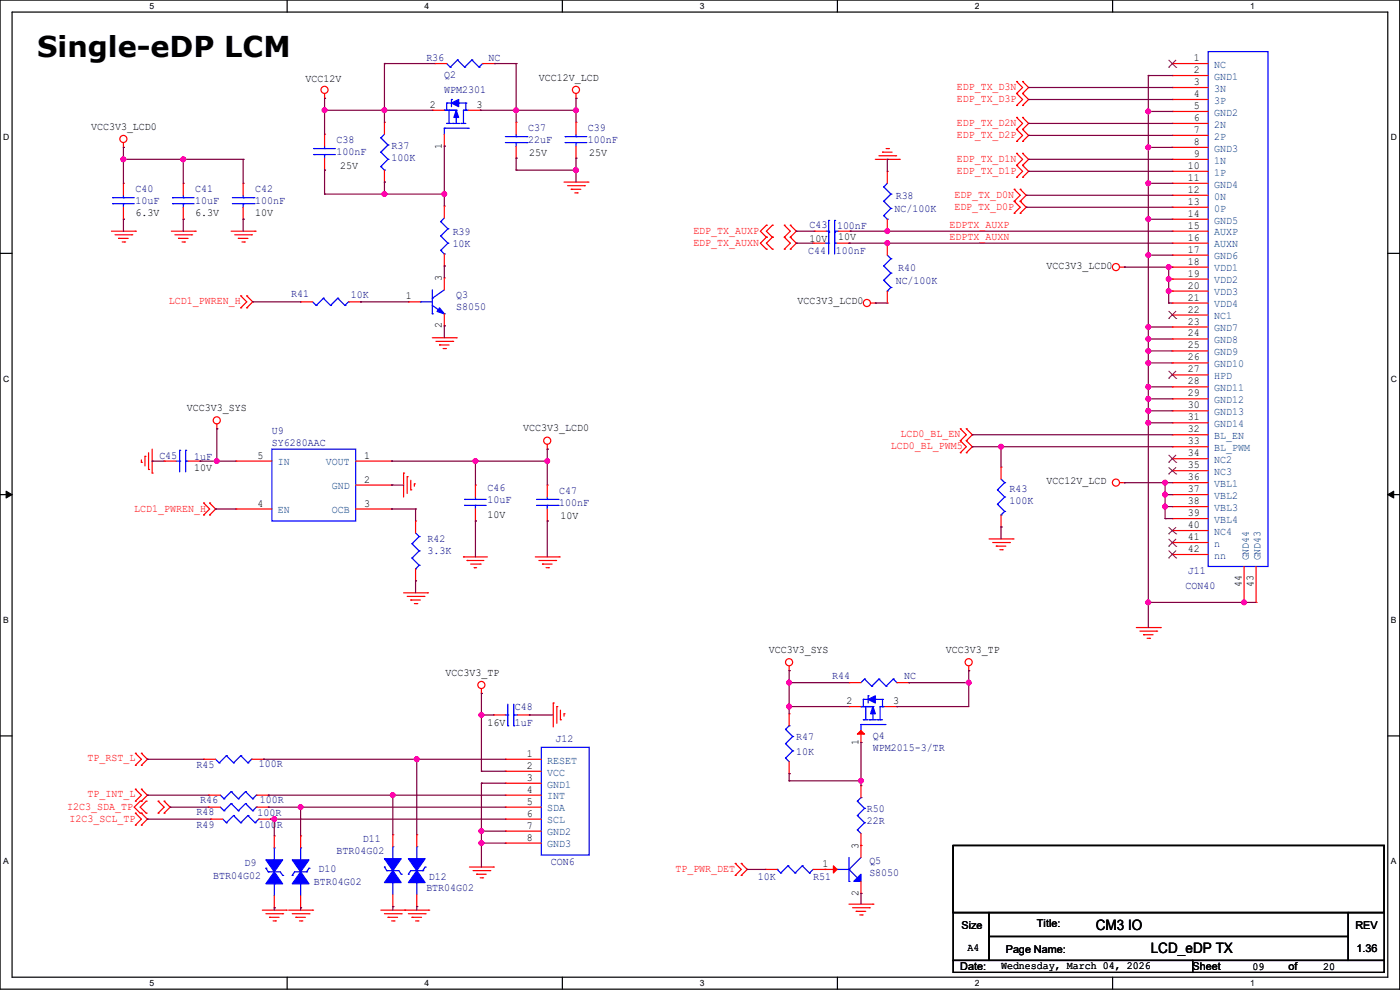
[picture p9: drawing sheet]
<svg xmlns="http://www.w3.org/2000/svg" width="594mm" height="420mm" viewBox="0 0 594 420" stroke-linecap="round" stroke-linejoin="round" font-family="sans-serif">
<defs><g id="words">
<text font-size="12.2" x="15.8" y="24">Single-eDP LCM</text>
<g font-size="6.1">
<text x="464.9" y="394.6">CM3 IO</text>
<text x="488.2" y="404.3">LCD_eDP TX</text>
</g>
<g font-size="4.6" fill="#000080">
<text x="180.9" y="26">R36</text>
<text x="207.3" y="26">NC</text>
<text x="188.5" y="33.1">Q2</text>
<text x="188.5" y="39.2">WPM2301</text>
<text x="224.1" y="55.5">C37</text>
<text x="249.5" y="55.5">C39</text>
<text x="142.8" y="60.6">C38</text>
<text x="142.8" y="65.7">100nF</text>
<text x="166.2" y="63.1">R37</text>
<text x="224.1" y="60.6">22uF</text>
<text x="249.5" y="60.6">100nF</text>
<text x="166.2" y="68.2">100K</text>
<text x="57.4" y="81.4">C40</text>
<text x="82.8" y="81.4">C41</text>
<text x="108.2" y="81.4">C42</text>
<text x="57.4" y="86.5">10uF</text>
<text x="82.8" y="86.5">10uF</text>
<text x="108.2" y="86.5">100nF</text>
<text x="380" y="84.5">R38</text>
<text x="379.5" y="90">NC/100K</text>
<text x="192.1" y="99.7">R39</text>
<text x="343.4" y="96.6">C43</text>
<text x="355.1" y="97.2">100nF</text>
<text x="192.1" y="104.8">10K</text>
<text x="342.9" y="107.8">C44</text>
<text x="354.6" y="107.8">100nF</text>
<text x="381" y="114.9">R40</text>
<text x="380" y="120.5">NC/100K</text>
<text x="123.5" y="126.1">R41</text>
<text x="148.9" y="126.6">10K</text>
<text x="193.6" y="126.6">Q3</text>
<text x="193.6" y="131.7">S8050</text>
<text x="115.4" y="184">U9</text>
<text x="115.4" y="189.1">SY6280AAC</text>
<text x="67.6" y="194.7">C45</text>
<text x="82.3" y="195.2">1uF</text>
<text x="206.8" y="208.4">C46</text>
<text x="237.3" y="209.4">C47</text>
<text x="428.3" y="208.9">R43</text>
<text x="206.8" y="213.5">10uF</text>
<text x="237.3" y="214.5">100nF</text>
<text x="428.3" y="214">100K</text>
<text x="181.4" y="229.7">R42</text>
<text x="181.4" y="234.8">3.3K</text>
<text x="504" y="243.5">J11</text>
<text x="503" y="250.1">CON40</text>
<text x="353.1" y="288.2">R44</text>
<text x="383.6" y="288.2">NC</text>
<text x="218.5" y="301.4">C48</text>
<text x="218.5" y="308">1uF</text>
<text x="235.8" y="314.6">J12</text>
<text x="337.9" y="314.1">R47</text>
<text x="370.4" y="313.6">Q4</text>
<text x="337.9" y="320.2">10K</text>
<text x="370.4" y="318.6">WPM2015-3/TR</text>
<text x="83.4" y="325.8">R45</text>
<text x="109.8" y="325.2">100R</text>
<text x="84.9" y="340.5">R46</text>
<text x="110.3" y="340.5">100R</text>
<text x="83.4" y="345.6">R48</text>
<text x="109.3" y="346.1">100R</text>
<text x="367.8" y="344.6">R50</text>
<text x="83.4" y="351.2">R49</text>
<text x="109.8" y="351.2">100R</text>
<text x="367.8" y="349.6">22R</text>
<text x="154" y="357.2">D11</text>
<text x="142.8" y="362.3">BTR04G02</text>
<text x="103.7" y="367.4">D9</text>
<text x="135.2" y="369.9">D10</text>
<text x="233.7" y="366.9">CON6</text>
<text x="368.8" y="366.4">Q5</text>
<text x="368.8" y="371.5">S8050</text>
<text x="90.5" y="373">BTR04G02</text>
<text x="133.1" y="375.5">BTR04G02</text>
<text x="181.9" y="373.5">D12</text>
<text x="321.6" y="373.5">10K</text>
<text x="345" y="373.5">R51</text>
<text x="180.9" y="378.1">BTR04G02</text>
</g>
<g font-size="4.6">
<text x="506.5" y="25.9">1</text>
<text x="129.6" y="34.7">VCC12V</text>
<text x="228.6" y="34.2">VCC12V_LCD</text>
<text x="506.5" y="31">2</text>
<text x="506.5" y="36.1">3</text>
<text x="506.5" y="41.1">4</text>
<text x="182.4" y="45.7">2</text>
<text x="202.2" y="45.7">3</text>
<text x="506.5" y="46.2">5</text>
<text x="506.5" y="51.3">6</text>
<text x="38.6" y="55">VCC3V3_LCD0</text>
<text x="506.5" y="56.4">7</text>
<text x="187.5" y="63" transform="rotate(-90 187.5 63)">1</text>
<text x="506.5" y="61.5">8</text>
<text x="144.3" y="71.8">25V</text>
<text x="224.6" y="66.2">25V</text>
<text x="250" y="66.2">25V</text>
<text x="504" y="71.6">10</text>
<text x="506.5" y="66.5">9</text>
<text x="504" y="76.7">11</text>
<text x="504" y="81.8">12</text>
<text x="504" y="86.9">13</text>
<text x="57.4" y="91.6">6.3V</text>
<text x="82.8" y="91.6">6.3V</text>
<text x="108.2" y="91.6">10V</text>
<text x="504" y="91.9">14</text>
<text x="355.6" y="101.7">10V</text>
<text x="504" y="97">15</text>
<text x="343.4" y="102.7">10V</text>
<text x="504" y="102.1">16</text>
<text x="504" y="107.2">17</text>
<text x="444" y="113.9">VCC3V3_LCD0</text>
<text x="504" y="112.3">18</text>
<text x="187.5" y="119.4" transform="rotate(-90 187.5 119.4)">3</text>
<text x="504" y="117.3">19</text>
<text x="504" y="122.4">20</text>
<text x="172.3" y="127">1</text>
<text x="338.4" y="129.2">VCC3V3_LCD0</text>
<text x="504" y="127.5">21</text>
<text x="504" y="132.6">22</text>
<text x="504" y="137.7">23</text>
<text x="187.5" y="139.2" transform="rotate(-90 187.5 139.2)">2</text>
<text x="504" y="142.7">24</text>
<text x="504" y="147.8">25</text>
<text x="504" y="152.9">26</text>
<text x="504" y="158">27</text>
<text x="504" y="163.1">28</text>
<text x="504" y="168.1">29</text>
<text x="504" y="173.2">30</text>
<text x="79.3" y="174.4">VCC3V3_SYS</text>
<text x="504" y="178.3">31</text>
<text x="222" y="183">VCC3V3_LCD0</text>
<text x="504" y="183.4">32</text>
<text x="504" y="188.5">33</text>
<text x="109.3" y="194.6">5</text>
<text x="154.5" y="194.6">1</text>
<text x="504" y="193.5">34</text>
<text x="82.3" y="199.8">10V</text>
<text x="504" y="198.6">35</text>
<text x="504" y="203.7">36</text>
<text x="154.5" y="204.7">2</text>
<text x="444" y="205.4">VCC12V_LCD</text>
<text x="504" y="208.8">37</text>
<text x="109.3" y="214.9">4</text>
<text x="154.5" y="214.9">3</text>
<text x="504" y="213.9">38</text>
<text x="206.8" y="219.6">10V</text>
<text x="237.8" y="220.1">10V</text>
<text x="504" y="218.9">39</text>
<text x="504" y="224">40</text>
<text x="504" y="229.1">41</text>
<text x="504" y="234.2">42</text>
<text x="526.8" y="249" transform="rotate(-90 526.8 249)">44</text>
<text x="531.9" y="249" transform="rotate(-90 531.9 249)">43</text>
<text x="326.2" y="277">VCC3V3_SYS</text>
<text x="401.4" y="277">VCC3V3_TP</text>
<text x="189" y="286.6">VCC3V3_TP</text>
<text x="359.2" y="298.7">2</text>
<text x="379" y="298.7">3</text>
<text x="206.8" y="308">16V</text>
<text x="364.2" y="316" transform="rotate(-90 364.2 316)">1</text>
<text x="223.6" y="321.1">1</text>
<text x="223.6" y="326.1">2</text>
<text x="223.6" y="331.2">3</text>
<text x="223.6" y="336.3">4</text>
<text x="223.6" y="341.4">5</text>
<text x="223.6" y="346.5">6</text>
<text x="223.6" y="351.5">7</text>
<text x="223.6" y="356.6">8</text>
<text x="364.2" y="360.2" transform="rotate(-90 364.2 360.2)">3</text>
<text x="349" y="367.8">1</text>
<text x="364.2" y="380" transform="rotate(-90 364.2 380)">2</text>
<text x="408" y="394.3">Size</text>
<text x="440" y="393.3">Title:</text>
<text x="575.1" y="394.3">REV</text>
<text x="410.5" y="403.5">A4</text>
<text x="426.8" y="404.5">Page Name:</text>
<text x="575.6" y="403.9">1.36</text>
<text x="407.5" y="411.6">Date:</text>
<text x="424.7" y="411.1">Wednesday, March 04, 2026</text>
<text x="506" y="411.6">Sheet</text>
<text x="531.4" y="411.6">09</text>
<text x="546.6" y="411.6">of</text>
<text x="561.4" y="411.6">20</text>
</g>
<g font-size="4.6" fill="#004080">
<text x="515.2" y="28.8">NC</text>
<text x="515.2" y="33.9">GND1</text>
<text x="515.2" y="38.9">3N</text>
<text x="515.2" y="44">3P</text>
<text x="515.2" y="49.1">GND2</text>
<text x="515.2" y="54.2">2N</text>
<text x="515.2" y="59.3">2P</text>
<text x="515.2" y="64.3">GND3</text>
<text x="515.2" y="69.4">1N</text>
<text x="515.2" y="74.5">1P</text>
<text x="515.2" y="79.6">GND4</text>
<text x="515.2" y="84.7">0N</text>
<text x="515.2" y="89.7">0P</text>
<text x="515.2" y="94.8">GND5</text>
<text x="515.2" y="99.9">AUXP</text>
<text x="515.2" y="105">AUXN</text>
<text x="515.2" y="110.1">GND6</text>
<text x="515.2" y="115.1">VDD1</text>
<text x="515.2" y="120.2">VDD2</text>
<text x="515.2" y="125.3">VDD3</text>
<text x="515.2" y="130.4">VDD4</text>
<text x="515.2" y="135.5">NC1</text>
<text x="515.2" y="140.5">GND7</text>
<text x="515.2" y="145.6">GND8</text>
<text x="515.2" y="150.7">GND9</text>
<text x="515.2" y="155.8">GND10</text>
<text x="515.2" y="160.9">HPD</text>
<text x="515.2" y="165.9">GND11</text>
<text x="515.2" y="171">GND12</text>
<text x="515.2" y="176.1">GND13</text>
<text x="515.2" y="181.2">GND14</text>
<text x="515.2" y="186.3">BL_EN</text>
<text x="515.2" y="191.3">BL_PWM</text>
<text x="117.9" y="197.4">IN</text>
<text x="138.2" y="197.4">VOUT</text>
<text x="515.2" y="196.4">NC2</text>
<text x="515.2" y="201.5">NC3</text>
<text x="140.8" y="207.6">GND</text>
<text x="515.2" y="206.6">VBL1</text>
<text x="515.2" y="211.7">VBL2</text>
<text x="117.9" y="217.8">EN</text>
<text x="140.8" y="217.8">OCB</text>
<text x="515.2" y="216.7">VBL3</text>
<text x="515.2" y="221.8">VBL4</text>
<text x="515.2" y="226.9">NC4</text>
<text x="515.2" y="232">n</text>
<text x="515.2" y="237.1">nn</text>
<text x="529.8" y="237.8" transform="rotate(-90 529.8 237.8)">GND44</text>
<text x="534.9" y="237.8" transform="rotate(-90 534.9 237.8)">GND43</text>
<text x="232.2" y="323.9">RESET</text>
<text x="232.2" y="329">VCC</text>
<text x="232.2" y="334.1">GND1</text>
<text x="232.2" y="339.2">INT</text>
<text x="232.2" y="344.3">SDA</text>
<text x="232.2" y="349.3">SCL</text>
<text x="232.2" y="354.4">GND2</text>
<text x="232.2" y="359.5">GND3</text>
</g>
<g font-size="4.6" fill="#f00">
<text x="405.9" y="38.2">EDP_TX_D3N</text>
<text x="405.9" y="43.3">EDP_TX_D3P</text>
<text x="405.9" y="53.5">EDP_TX_D2N</text>
<text x="405.9" y="58.5">EDP_TX_D2P</text>
<text x="405.9" y="68.7">EDP_TX_D1N</text>
<text x="405.9" y="73.8">EDP_TX_D1P</text>
<text x="404.9" y="83.9">EDP_TX_D0N</text>
<text x="404.9" y="89">EDP_TX_D0P</text>
<text x="294.2" y="99.2">EDP_TX_AUXP</text>
<text x="402.9" y="96.9">EDPTX_AUXP</text>
<text x="402.9" y="101.9">EDPTX_AUXN</text>
<text x="294.2" y="104.3">EDP_TX_AUXN</text>
<text x="71.7" y="129.2">LCD1_PWREN_H</text>
<text x="382.1" y="185.5">LCD0_BL_EN</text>
<text x="378" y="190.6">LCD0_BL_PWM5</text>
<text x="56.9" y="217">LCD1_PWREN_H</text>
<text x="37.1" y="322.7">TP_RST_L</text>
<text x="37.1" y="337.9">TP_INT_L</text>
<text x="28.5" y="343.5">I2C3_SDA_TP</text>
<text x="29.5" y="348.6">I2C3_SCL_TP</text>
<text x="286.6" y="369.9">TP_PWR_DET</text>
</g>
<g font-size="3.6">
<text x="63.5" y="3.8">5</text>
<text x="180.2" y="3.8">4</text>
<text x="296.9" y="3.8">3</text>
<text x="413.7" y="3.8">2</text>
<text x="530.4" y="3.8">1</text>
<text x="1.3" y="59.5">D</text>
<text x="590.1" y="59.5">D</text>
<text x="1.3" y="161.9">C</text>
<text x="590.1" y="161.9">C</text>
<text x="1.3" y="264.3">B</text>
<text x="590.1" y="264.3">B</text>
<text x="1.3" y="366.6">A</text>
<text x="590.1" y="366.6">A</text>
<text x="63.5" y="418.3">5</text>
<text x="180.2" y="418.3">4</text>
<text x="296.9" y="418.3">3</text>
<text x="413.7" y="418.3">2</text>
<text x="530.4" y="418.3">1</text>
</g>
</g></defs>
<path d="M0 0h593.9v419.7h-593.9zM5.1 5.1h583.7v409.5h-583.7z" fill="none" stroke="#000" stroke-width=".51"/>
<g fill="#fff">
<path d="M63.5 .6h1.9v4h-1.9z"/>
<path d="M63.5 415.1h1.9v4h-1.9z"/>
</g>
<path d="M121.8 0v5.1M121.8 414.6v5.1" fill="none" stroke="#000" stroke-width=".51"/>
<g fill="#fff">
<path d="M180.2 .6h2v4h-2z"/>
<path d="M180.2 415.1h2v4h-2z"/>
</g>
<path d="M238.6 0v5.1M238.6 414.6v5.1" fill="none" stroke="#000" stroke-width=".51"/>
<g fill="#fff">
<path d="M296.9 .6h2v4h-2z"/>
<path d="M296.9 415.1h2v4h-2z"/>
</g>
<path d="M355.3 0v5.1M355.3 414.6v5.1" fill="none" stroke="#000" stroke-width=".51"/>
<g fill="#fff">
<path d="M413.6 .6h2v4h-2z"/>
<path d="M413.6 415.1h2v4h-2z"/>
</g>
<path d="M472.1 0v5.1M472.1 414.6v5.1" fill="none" stroke="#000" stroke-width=".51"/>
<g fill="#fff">
<path d="M530.4 .6h2v4h-2z"/>
<path d="M530.4 415.1h2v4h-2z"/>
<path d="M1.3 56.3h2.6v4.1h-2.6z"/>
<path d="M590.1 56.3h2.6v4.1h-2.6z"/>
<path d="M1.3 158.7h2.6v4h-2.6z"/>
<path d="M590.1 158.7h2.6v4h-2.6z"/>
</g>
<path d="M0 107.5h5.1M588.8 107.5h5.1" fill="none" stroke="#000" stroke-width=".51"/>
<g fill="#fff">
<path d="M1.3 261h2.4v4.1h-2.4z"/>
<path d="M590.1 261h2.4v4.1h-2.4z"/>
</g>
<path d="M0 209.8h5.1M588.8 209.8h5.1" fill="none" stroke="#000" stroke-width=".51"/>
<path d="M2.6 208.4l2.5 1.4-2.5 1.5zM588.8 209.8l2.6-1.4v2.9z" fill="#000" stroke="#000" stroke-width=".42"/>
<g fill="#fff">
<path d="M1.3 363.4h2.4v4.1h-2.4z"/>
<path d="M590.1 363.4h2.4v4.1h-2.4z"/>
</g>
<path d="M0 312.2h5.1M588.8 312.2h5.1" fill="none" stroke="#000" stroke-width=".51"/>
<path d="M72.7 98.1h10.1" fill="none" stroke="#f00" stroke-width=".51"/>
<circle cx="82.8" cy="98.1" r=".25" fill="#f00"/>
<path d="M74.2 99.6h7.1" fill="none" stroke="#f00" stroke-width=".51"/>
<circle cx="81.3" cy="99.6" r=".25" fill="#f00"/>
<path d="M75.7 101.1h4.1" fill="none" stroke="#f00" stroke-width=".51"/>
<circle cx="75.7" cy="101.1" r=".25" fill="#f00"/>
<path d="M77.3 102.7h1" fill="none" stroke="#f00" stroke-width=".51"/>
<circle cx="78.3" cy="102.7" r=".25" fill="#f00"/>
<path d="M52.4 60.5v2" fill="none" stroke="#f00" stroke-width=".51"/>
<circle cx="52.4" cy="62.5" r=".25" fill="#f00"/>
<g fill="none" stroke="#f00" stroke-width=".51">
<path d="M98.1 98.1h10.1"/>
<circle cx="52.3" cy="58.9" r="1.5"/>
</g>
<circle cx="108.2" cy="98.1" r=".25" fill="#f00"/>
<path d="M99.6 99.6h7.1" fill="none" stroke="#f00" stroke-width=".51"/>
<circle cx="106.7" cy="99.6" r=".25" fill="#f00"/>
<path d="M101.1 101.1h4.1" fill="none" stroke="#f00" stroke-width=".51"/>
<circle cx="101.1" cy="101.1" r=".25" fill="#f00"/>
<path d="M102.7 102.7h1" fill="none" stroke="#f00" stroke-width=".51"/>
<circle cx="103.7" cy="102.7" r=".25" fill="#f00"/>
<path d="M47.3 98.1h10.1" fill="none" stroke="#f00" stroke-width=".51"/>
<circle cx="57.4" cy="98.1" r=".25" fill="#f00"/>
<path d="M48.8 99.6h7.1" fill="none" stroke="#f00" stroke-width=".51"/>
<circle cx="55.9" cy="99.6" r=".25" fill="#f00"/>
<path d="M50.3 101.1h4.1" fill="none" stroke="#f00" stroke-width=".51"/>
<circle cx="50.3" cy="101.1" r=".25" fill="#f00"/>
<path d="M51.9 102.7h1" fill="none" stroke="#f00" stroke-width=".51"/>
<circle cx="52.9" cy="102.7" r=".25" fill="#f00"/>
<path d="M371.4 67.6h10.2" fill="none" stroke="#f00" stroke-width=".51"/>
<circle cx="381.6" cy="67.6" r=".25" fill="#f00"/>
<path d="M372.9 66.1h7.1" fill="none" stroke="#f00" stroke-width=".51"/>
<circle cx="380" cy="66.1" r=".25" fill="#f00"/>
<path d="M374.4 64.6h4.1" fill="none" stroke="#f00" stroke-width=".51"/>
<circle cx="374.4" cy="64.6" r=".25" fill="#f00"/>
<path d="M376 63h1" fill="none" stroke="#f00" stroke-width=".51"/>
<circle cx="377" cy="63" r=".25" fill="#f00"/>
<path d="M369.4 128.6h2" fill="none" stroke="#f00" stroke-width=".51"/>
<circle cx="371.4" cy="128.6" r=".25" fill="#f00"/>
<g fill="none" stroke="#f00" stroke-width=".51">
<path d="M475 204.8h2.1"/>
<circle cx="367.8" cy="128.5" r="1.5"/>
</g>
<circle cx="477.1" cy="204.8" r=".25" fill="#f00"/>
<g fill="none" stroke="#f00" stroke-width=".51">
<path d="M482.1 266.2h10.2"/>
<circle cx="473.5" cy="204.7" r="1.5"/>
</g>
<circle cx="492.3" cy="266.2" r=".25" fill="#f00"/>
<path d="M483.7 267.8h7.1" fill="none" stroke="#f00" stroke-width=".51"/>
<circle cx="490.8" cy="267.8" r=".25" fill="#f00"/>
<path d="M485.2 269.3h4" fill="none" stroke="#f00" stroke-width=".51"/>
<circle cx="485.2" cy="269.3" r=".25" fill="#f00"/>
<path d="M486.7 270.8h1" fill="none" stroke="#f00" stroke-width=".51"/>
<circle cx="487.7" cy="270.8" r=".25" fill="#f00"/>
<path d="M419.7 228.6h10.1" fill="none" stroke="#f00" stroke-width=".51"/>
<circle cx="429.8" cy="228.6" r=".25" fill="#f00"/>
<path d="M421.2 230.2h7.1" fill="none" stroke="#f00" stroke-width=".51"/>
<circle cx="428.3" cy="230.2" r=".25" fill="#f00"/>
<path d="M422.7 231.7h4.1" fill="none" stroke="#f00" stroke-width=".51"/>
<circle cx="422.7" cy="231.7" r=".25" fill="#f00"/>
<path d="M424.2 233.2h1" fill="none" stroke="#f00" stroke-width=".51"/>
<circle cx="425.2" cy="233.2" r=".25" fill="#f00"/>
<path d="M475 113.3h2.1" fill="none" stroke="#f00" stroke-width=".51"/>
<circle cx="477.1" cy="113.3" r=".25" fill="#f00"/>
<g fill="none" stroke="#f00" stroke-width=".51">
<path d="M227.1 236.3h10.2"/>
<circle cx="473.5" cy="113.3" r="1.5"/>
</g>
<circle cx="237.3" cy="236.3" r=".25" fill="#f00"/>
<path d="M228.6 237.8h7.2" fill="none" stroke="#f00" stroke-width=".51"/>
<circle cx="235.8" cy="237.8" r=".25" fill="#f00"/>
<path d="M230.2 239.3h4" fill="none" stroke="#f00" stroke-width=".51"/>
<circle cx="230.2" cy="239.3" r=".25" fill="#f00"/>
<path d="M231.7 240.8h1" fill="none" stroke="#f00" stroke-width=".51"/>
<circle cx="232.7" cy="240.8" r=".25" fill="#f00"/>
<path d="M232.2 188.5v2" fill="none" stroke="#f00" stroke-width=".51"/>
<circle cx="232.2" cy="190.5" r=".25" fill="#f00"/>
<g fill="none" stroke="#f00" stroke-width=".51">
<path d="M64.6 190.5v10.2"/>
<circle cx="232.2" cy="187" r="1.5"/>
</g>
<circle cx="64.6" cy="200.7" r=".25" fill="#f00"/>
<path d="M63 192.1v7.1" fill="none" stroke="#f00" stroke-width=".51"/>
<circle cx="63" cy="199.2" r=".25" fill="#f00"/>
<path d="M61.5 193.6v4.1" fill="none" stroke="#f00" stroke-width=".51"/>
<circle cx="61.5" cy="193.6" r=".25" fill="#f00"/>
<path d="M60 195.1v1" fill="none" stroke="#f00" stroke-width=".51"/>
<circle cx="60" cy="196.1" r=".25" fill="#f00"/>
<path d="M171.2 251.5h10.2" fill="none" stroke="#f00" stroke-width=".51"/>
<circle cx="181.4" cy="251.5" r=".25" fill="#f00"/>
<path d="M172.8 253h7.1" fill="none" stroke="#f00" stroke-width=".51"/>
<circle cx="179.9" cy="253" r=".25" fill="#f00"/>
<path d="M174.3 254.6h4.1" fill="none" stroke="#f00" stroke-width=".51"/>
<circle cx="174.3" cy="254.6" r=".25" fill="#f00"/>
<path d="M175.8 256.1h1" fill="none" stroke="#f00" stroke-width=".51"/>
<circle cx="176.8" cy="256.1" r=".25" fill="#f00"/>
<path d="M171.2 200.7v10.2" fill="none" stroke="#f00" stroke-width=".51"/>
<circle cx="171.2" cy="200.7" r=".25" fill="#f00"/>
<path d="M172.8 202.2v7.1" fill="none" stroke="#f00" stroke-width=".51"/>
<circle cx="172.8" cy="202.2" r=".25" fill="#f00"/>
<path d="M174.3 203.8v4" fill="none" stroke="#f00" stroke-width=".51"/>
<circle cx="174.3" cy="207.8" r=".25" fill="#f00"/>
<path d="M175.8 205.3v1" fill="none" stroke="#f00" stroke-width=".51"/>
<circle cx="175.8" cy="205.3" r=".25" fill="#f00"/>
<path d="M92 179.9v2" fill="none" stroke="#f00" stroke-width=".51"/>
<circle cx="92" cy="181.9" r=".25" fill="#f00"/>
<g fill="none" stroke="#f00" stroke-width=".51">
<path d="M196.6 236.3h10.2"/>
<circle cx="92" cy="178.3" r="1.5"/>
</g>
<circle cx="196.6" cy="236.3" r=".25" fill="#f00"/>
<path d="M198.2 237.8h7.1" fill="none" stroke="#f00" stroke-width=".51"/>
<circle cx="198.2" cy="237.8" r=".25" fill="#f00"/>
<path d="M199.7 239.3h4.1" fill="none" stroke="#f00" stroke-width=".51"/>
<circle cx="203.8" cy="239.3" r=".25" fill="#f00"/>
<path d="M201.2 240.8h1" fill="none" stroke="#f00" stroke-width=".51"/>
<circle cx="201.2" cy="240.8" r=".25" fill="#f00"/>
<path d="M137.7 39.7v2" fill="none" stroke="#f00" stroke-width=".51"/>
<circle cx="137.7" cy="41.7" r=".25" fill="#f00"/>
<g fill="none" stroke="#f00" stroke-width=".51">
<path d="M239.3 77.3h10.2"/>
<circle cx="137.7" cy="38.1" r="1.5"/>
</g>
<circle cx="249.5" cy="77.3" r=".25" fill="#f00"/>
<path d="M240.8 78.8h7.1" fill="none" stroke="#f00" stroke-width=".51"/>
<circle cx="247.9" cy="78.8" r=".25" fill="#f00"/>
<path d="M242.4 80.3h4" fill="none" stroke="#f00" stroke-width=".51"/>
<circle cx="242.4" cy="80.3" r=".25" fill="#f00"/>
<path d="M243.9 81.8h1" fill="none" stroke="#f00" stroke-width=".51"/>
<circle cx="244.9" cy="81.8" r=".25" fill="#f00"/>
<path d="M244.4 39.7v2" fill="none" stroke="#f00" stroke-width=".51"/>
<circle cx="244.4" cy="41.7" r=".25" fill="#f00"/>
<g fill="none" stroke="#f00" stroke-width=".51">
<path d="M183.4 143.3h10.2"/>
<circle cx="244.4" cy="38.1" r="1.5"/>
</g>
<circle cx="193.6" cy="143.3" r=".25" fill="#f00"/>
<path d="M185 144.8h7.1" fill="none" stroke="#f00" stroke-width=".51"/>
<circle cx="192.1" cy="144.8" r=".25" fill="#f00"/>
<path d="M186.5 146.3h4" fill="none" stroke="#f00" stroke-width=".51"/>
<circle cx="186.5" cy="146.3" r=".25" fill="#f00"/>
<path d="M188 147.9h1" fill="none" stroke="#f00" stroke-width=".51"/>
<circle cx="189" cy="147.9" r=".25" fill="#f00"/>
<path d="M199.2 367.8h10.1" fill="none" stroke="#f00" stroke-width=".51"/>
<circle cx="209.3" cy="367.8" r=".25" fill="#f00"/>
<path d="M200.7 369.4h7.1" fill="none" stroke="#f00" stroke-width=".51"/>
<circle cx="207.8" cy="369.4" r=".25" fill="#f00"/>
<path d="M202.2 370.9h4.1" fill="none" stroke="#f00" stroke-width=".51"/>
<circle cx="202.2" cy="370.9" r=".25" fill="#f00"/>
<path d="M203.8 372.4h1" fill="none" stroke="#f00" stroke-width=".51"/>
<circle cx="204.8" cy="372.4" r=".25" fill="#f00"/>
<path d="M204.3 292.1v2.1" fill="none" stroke="#f00" stroke-width=".51"/>
<circle cx="204.3" cy="294.2" r=".25" fill="#f00"/>
<g fill="none" stroke="#f00" stroke-width=".51">
<path d="M234.7 298.2v10.2"/>
<circle cx="204.2" cy="290.6" r="1.5"/>
</g>
<circle cx="234.7" cy="298.2" r=".25" fill="#f00"/>
<path d="M236.3 299.8v7.1" fill="none" stroke="#f00" stroke-width=".51"/>
<circle cx="236.3" cy="299.8" r=".25" fill="#f00"/>
<path d="M237.8 301.3v4.1" fill="none" stroke="#f00" stroke-width=".51"/>
<circle cx="237.8" cy="305.4" r=".25" fill="#f00"/>
<path d="M239.3 302.8v1" fill="none" stroke="#f00" stroke-width=".51"/>
<circle cx="239.3" cy="302.8" r=".25" fill="#f00"/>
<path d="M111.3 386.1h10.2" fill="none" stroke="#f00" stroke-width=".51"/>
<circle cx="121.5" cy="386.1" r=".25" fill="#f00"/>
<path d="M112.8 387.6h7.1" fill="none" stroke="#f00" stroke-width=".51"/>
<circle cx="119.9" cy="387.6" r=".25" fill="#f00"/>
<path d="M114.3 389.2h4.1" fill="none" stroke="#f00" stroke-width=".51"/>
<circle cx="114.3" cy="389.2" r=".25" fill="#f00"/>
<path d="M115.9 390.7h1" fill="none" stroke="#f00" stroke-width=".51"/>
<circle cx="116.9" cy="390.7" r=".25" fill="#f00"/>
<path d="M122.5 386.1h10.1" fill="none" stroke="#f00" stroke-width=".51"/>
<circle cx="132.6" cy="386.1" r=".25" fill="#f00"/>
<path d="M124 387.6h7.1" fill="none" stroke="#f00" stroke-width=".51"/>
<circle cx="131.1" cy="387.6" r=".25" fill="#f00"/>
<path d="M125.5 389.2h4.1" fill="none" stroke="#f00" stroke-width=".51"/>
<circle cx="125.5" cy="389.2" r=".25" fill="#f00"/>
<path d="M127 390.7h1.1" fill="none" stroke="#f00" stroke-width=".51"/>
<circle cx="128.1" cy="390.7" r=".25" fill="#f00"/>
<path d="M161.6 386.1h10.1" fill="none" stroke="#f00" stroke-width=".51"/>
<circle cx="171.7" cy="386.1" r=".25" fill="#f00"/>
<path d="M163.1 387.6h7.1" fill="none" stroke="#f00" stroke-width=".51"/>
<circle cx="170.2" cy="387.6" r=".25" fill="#f00"/>
<path d="M164.6 389.2h4.1" fill="none" stroke="#f00" stroke-width=".51"/>
<circle cx="164.6" cy="389.2" r=".25" fill="#f00"/>
<path d="M166.2 390.7h1" fill="none" stroke="#f00" stroke-width=".51"/>
<circle cx="167.2" cy="390.7" r=".25" fill="#f00"/>
<path d="M171.7 386.1h10.2" fill="none" stroke="#f00" stroke-width=".51"/>
<circle cx="181.9" cy="386.1" r=".25" fill="#f00"/>
<path d="M173.3 387.6h7.1" fill="none" stroke="#f00" stroke-width=".51"/>
<circle cx="180.4" cy="387.6" r=".25" fill="#f00"/>
<path d="M174.8 389.2h4.1" fill="none" stroke="#f00" stroke-width=".51"/>
<circle cx="174.8" cy="389.2" r=".25" fill="#f00"/>
<path d="M176.3 390.7h1" fill="none" stroke="#f00" stroke-width=".51"/>
<circle cx="177.3" cy="390.7" r=".25" fill="#f00"/>
<path d="M411 282.5v2" fill="none" stroke="#f00" stroke-width=".51"/>
<circle cx="411" cy="284.5" r=".25" fill="#f00"/>
<g fill="none" stroke="#f00" stroke-width=".51">
<path d="M334.8 282.5v2"/>
<circle cx="411" cy="280.9" r="1.5"/>
</g>
<circle cx="334.8" cy="284.5" r=".25" fill="#f00"/>
<g fill="none" stroke="#f00" stroke-width=".51">
<path d="M360.2 383.6h10.2"/>
<circle cx="334.8" cy="280.9" r="1.5"/>
</g>
<circle cx="370.4" cy="383.6" r=".25" fill="#f00"/>
<path d="M361.7 385.1h7.2" fill="none" stroke="#f00" stroke-width=".51"/>
<circle cx="368.9" cy="385.1" r=".25" fill="#f00"/>
<path d="M363.3 386.6h4" fill="none" stroke="#f00" stroke-width=".51"/>
<circle cx="363.3" cy="386.6" r=".25" fill="#f00"/>
<path d="M364.8 388.2h1" fill="none" stroke="#f00" stroke-width=".51"/>
<circle cx="365.8" cy="388.2" r=".25" fill="#f00"/>
<path d="M335.3 95.5l2.6 2.6" fill="none" stroke="#f00" stroke-width=".51"/>
<circle cx="335.3" cy="95.5" r=".25" fill="#f00"/>
<path d="M337.9 98.1l-2.6 2.5" fill="none" stroke="#f00" stroke-width=".51"/>
<circle cx="335.3" cy="100.6" r=".25" fill="#f00"/>
<path d="M335.3 98.1l-2.5 2.5" fill="none" stroke="#f00" stroke-width=".51"/>
<circle cx="332.8" cy="100.6" r=".25" fill="#f00"/>
<path d="M332.8 95.5l2.5 2.6" fill="none" stroke="#f00" stroke-width=".51"/>
<circle cx="332.8" cy="95.5" r=".25" fill="#f00"/>
<path d="M322.6 98.1l2.6 2.5" fill="none" stroke="#f00" stroke-width=".51"/>
<circle cx="325.2" cy="100.6" r=".25" fill="#f00"/>
<path d="M325.2 95.5l-2.6 2.6" fill="none" stroke="#f00" stroke-width=".51"/>
<circle cx="325.2" cy="95.5" r=".25" fill="#f00"/>
<path d="M325.2 98.1l2.5 2.5" fill="none" stroke="#f00" stroke-width=".51"/>
<circle cx="327.7" cy="100.6" r=".25" fill="#f00"/>
<path d="M327.7 95.5l-2.5 2.6" fill="none" stroke="#f00" stroke-width=".51"/>
<circle cx="327.7" cy="95.5" r=".25" fill="#f00"/>
<path d="M335.3 100.6l2.6 2.6" fill="none" stroke="#f00" stroke-width=".51"/>
<circle cx="335.3" cy="100.6" r=".25" fill="#f00"/>
<path d="M337.9 103.2l-2.6 2.5" fill="none" stroke="#f00" stroke-width=".51"/>
<circle cx="335.3" cy="105.7" r=".25" fill="#f00"/>
<path d="M335.3 103.2l-2.5 2.5" fill="none" stroke="#f00" stroke-width=".51"/>
<circle cx="332.8" cy="105.7" r=".25" fill="#f00"/>
<path d="M332.8 100.6l2.5 2.6" fill="none" stroke="#f00" stroke-width=".51"/>
<circle cx="332.8" cy="100.6" r=".25" fill="#f00"/>
<path d="M322.6 103.2l2.6 2.5" fill="none" stroke="#f00" stroke-width=".51"/>
<circle cx="325.2" cy="105.7" r=".25" fill="#f00"/>
<path d="M325.2 100.6l-2.6 2.6" fill="none" stroke="#f00" stroke-width=".51"/>
<circle cx="325.2" cy="100.6" r=".25" fill="#f00"/>
<path d="M325.2 103.2l2.5 2.5" fill="none" stroke="#f00" stroke-width=".51"/>
<circle cx="327.7" cy="105.7" r=".25" fill="#f00"/>
<path d="M327.7 100.6l-2.5 2.6" fill="none" stroke="#f00" stroke-width=".51"/>
<circle cx="327.7" cy="100.6" r=".25" fill="#f00"/>
<path d="M91.5 215.9l-2.6 2.6" fill="none" stroke="#f00" stroke-width=".51"/>
<circle cx="88.9" cy="218.5" r=".25" fill="#f00"/>
<path d="M88.9 213.4l2.6 2.5" fill="none" stroke="#f00" stroke-width=".51"/>
<circle cx="88.9" cy="213.4" r=".25" fill="#f00"/>
<path d="M86.4 213.4l2.5 2.5" fill="none" stroke="#f00" stroke-width=".51"/>
<circle cx="86.4" cy="213.4" r=".25" fill="#f00"/>
<path d="M88.9 215.9l-2.5 2.6" fill="none" stroke="#f00" stroke-width=".51"/>
<circle cx="86.4" cy="218.5" r=".25" fill="#f00"/>
<path d="M107.2 128.1l-2.5 2.5" fill="none" stroke="#f00" stroke-width=".51"/>
<circle cx="104.7" cy="130.6" r=".25" fill="#f00"/>
<path d="M104.7 125.5l2.5 2.6" fill="none" stroke="#f00" stroke-width=".51"/>
<circle cx="104.7" cy="125.5" r=".25" fill="#f00"/>
<path d="M102.2 125.5l2.5 2.6" fill="none" stroke="#f00" stroke-width=".51"/>
<circle cx="102.2" cy="125.5" r=".25" fill="#f00"/>
<path d="M104.7 128.1l-2.5 2.5" fill="none" stroke="#f00" stroke-width=".51"/>
<circle cx="102.2" cy="130.6" r=".25" fill="#f00"/>
<path d="M60 334.8l2.5 2.6" fill="none" stroke="#f00" stroke-width=".51"/>
<circle cx="60" cy="334.8" r=".25" fill="#f00"/>
<path d="M62.5 337.4l-2.5 2.5" fill="none" stroke="#f00" stroke-width=".51"/>
<circle cx="60" cy="339.9" r=".25" fill="#f00"/>
<path d="M60 337.4l-2.6 2.5" fill="none" stroke="#f00" stroke-width=".51"/>
<circle cx="57.4" cy="339.9" r=".25" fill="#f00"/>
<path d="M57.4 334.8l2.6 2.6" fill="none" stroke="#f00" stroke-width=".51"/>
<circle cx="57.4" cy="334.8" r=".25" fill="#f00"/>
<path d="M314.5 366.3l2.5 2.6" fill="none" stroke="#f00" stroke-width=".51"/>
<circle cx="314.5" cy="366.3" r=".25" fill="#f00"/>
<path d="M317 368.9l-2.5 2.5" fill="none" stroke="#f00" stroke-width=".51"/>
<circle cx="314.5" cy="371.4" r=".25" fill="#f00"/>
<path d="M314.5 368.9l-2.5 2.5" fill="none" stroke="#f00" stroke-width=".51"/>
<circle cx="312" cy="371.4" r=".25" fill="#f00"/>
<path d="M312 366.3l2.5 2.6" fill="none" stroke="#f00" stroke-width=".51"/>
<circle cx="312" cy="366.3" r=".25" fill="#f00"/>
<path d="M412.5 189.5l-2.5 2.6" fill="none" stroke="#f00" stroke-width=".51"/>
<circle cx="410" cy="192.1" r=".25" fill="#f00"/>
<path d="M410 187l2.5 2.5" fill="none" stroke="#f00" stroke-width=".51"/>
<circle cx="410" cy="187" r=".25" fill="#f00"/>
<path d="M407.5 187l2.5 2.5" fill="none" stroke="#f00" stroke-width=".51"/>
<circle cx="407.5" cy="187" r=".25" fill="#f00"/>
<path d="M410 189.5l-2.5 2.6" fill="none" stroke="#f00" stroke-width=".51"/>
<circle cx="407.5" cy="192.1" r=".25" fill="#f00"/>
<path d="M412.5 184.4l-2.5 2.6" fill="none" stroke="#f00" stroke-width=".51"/>
<circle cx="410" cy="187" r=".25" fill="#f00"/>
<path d="M410 181.9l2.5 2.5" fill="none" stroke="#f00" stroke-width=".51"/>
<circle cx="410" cy="181.9" r=".25" fill="#f00"/>
<path d="M407.5 181.9l2.5 2.5" fill="none" stroke="#f00" stroke-width=".51"/>
<circle cx="407.5" cy="181.9" r=".25" fill="#f00"/>
<path d="M410 184.4l-2.5 2.6" fill="none" stroke="#f00" stroke-width=".51"/>
<circle cx="407.5" cy="187" r=".25" fill="#f00"/>
<path d="M436.4 37.1l-2.5 2.6" fill="none" stroke="#f00" stroke-width=".51"/>
<circle cx="433.9" cy="39.7" r=".25" fill="#f00"/>
<path d="M433.9 34.6l2.5 2.5" fill="none" stroke="#f00" stroke-width=".51"/>
<circle cx="433.9" cy="34.6" r=".25" fill="#f00"/>
<path d="M431.3 34.6l2.6 2.5" fill="none" stroke="#f00" stroke-width=".51"/>
<circle cx="431.3" cy="34.6" r=".25" fill="#f00"/>
<path d="M433.9 37.1l-2.6 2.6" fill="none" stroke="#f00" stroke-width=".51"/>
<circle cx="431.3" cy="39.7" r=".25" fill="#f00"/>
<path d="M436.4 42.2l-2.5 2.5" fill="none" stroke="#f00" stroke-width=".51"/>
<circle cx="433.9" cy="44.7" r=".25" fill="#f00"/>
<path d="M433.9 39.7l2.5 2.5" fill="none" stroke="#f00" stroke-width=".51"/>
<circle cx="433.9" cy="39.7" r=".25" fill="#f00"/>
<path d="M431.3 39.7l2.6 2.5" fill="none" stroke="#f00" stroke-width=".51"/>
<circle cx="431.3" cy="39.7" r=".25" fill="#f00"/>
<path d="M433.9 42.2l-2.6 2.5" fill="none" stroke="#f00" stroke-width=".51"/>
<circle cx="431.3" cy="44.7" r=".25" fill="#f00"/>
<path d="M436.4 52.4l-2.5 2.5" fill="none" stroke="#f00" stroke-width=".51"/>
<circle cx="433.9" cy="54.9" r=".25" fill="#f00"/>
<path d="M433.9 49.8l2.5 2.6" fill="none" stroke="#f00" stroke-width=".51"/>
<circle cx="433.9" cy="49.8" r=".25" fill="#f00"/>
<path d="M431.3 49.8l2.6 2.6" fill="none" stroke="#f00" stroke-width=".51"/>
<circle cx="431.3" cy="49.8" r=".25" fill="#f00"/>
<path d="M433.9 52.4l-2.6 2.5" fill="none" stroke="#f00" stroke-width=".51"/>
<circle cx="431.3" cy="54.9" r=".25" fill="#f00"/>
<path d="M436.4 57.4l-2.5 2.6" fill="none" stroke="#f00" stroke-width=".51"/>
<circle cx="433.9" cy="60" r=".25" fill="#f00"/>
<path d="M433.9 54.9l2.5 2.5" fill="none" stroke="#f00" stroke-width=".51"/>
<circle cx="433.9" cy="54.9" r=".25" fill="#f00"/>
<path d="M431.3 54.9l2.6 2.5" fill="none" stroke="#f00" stroke-width=".51"/>
<circle cx="431.3" cy="54.9" r=".25" fill="#f00"/>
<path d="M433.9 57.4l-2.6 2.6" fill="none" stroke="#f00" stroke-width=".51"/>
<circle cx="431.3" cy="60" r=".25" fill="#f00"/>
<path d="M436.4 67.6l-2.5 2.5" fill="none" stroke="#f00" stroke-width=".51"/>
<circle cx="433.9" cy="70.1" r=".25" fill="#f00"/>
<path d="M433.9 65.1l2.5 2.5" fill="none" stroke="#f00" stroke-width=".51"/>
<circle cx="433.9" cy="65.1" r=".25" fill="#f00"/>
<path d="M431.3 65.1l2.6 2.5" fill="none" stroke="#f00" stroke-width=".51"/>
<circle cx="431.3" cy="65.1" r=".25" fill="#f00"/>
<path d="M433.9 67.6l-2.6 2.5" fill="none" stroke="#f00" stroke-width=".51"/>
<circle cx="431.3" cy="70.1" r=".25" fill="#f00"/>
<path d="M436.4 72.7l-2.5 2.5" fill="none" stroke="#f00" stroke-width=".51"/>
<circle cx="433.9" cy="75.2" r=".25" fill="#f00"/>
<path d="M433.9 70.1l2.5 2.6" fill="none" stroke="#f00" stroke-width=".51"/>
<circle cx="433.9" cy="70.1" r=".25" fill="#f00"/>
<path d="M431.3 70.1l2.6 2.6" fill="none" stroke="#f00" stroke-width=".51"/>
<circle cx="431.3" cy="70.1" r=".25" fill="#f00"/>
<path d="M433.9 72.7l-2.6 2.5" fill="none" stroke="#f00" stroke-width=".51"/>
<circle cx="431.3" cy="75.2" r=".25" fill="#f00"/>
<path d="M435.4 82.8l-2.5 2.6" fill="none" stroke="#f00" stroke-width=".51"/>
<circle cx="432.9" cy="85.4" r=".25" fill="#f00"/>
<path d="M432.9 80.3l2.5 2.5" fill="none" stroke="#f00" stroke-width=".51"/>
<circle cx="432.9" cy="80.3" r=".25" fill="#f00"/>
<path d="M430.3 80.3l2.6 2.5" fill="none" stroke="#f00" stroke-width=".51"/>
<circle cx="430.3" cy="80.3" r=".25" fill="#f00"/>
<path d="M432.9 82.8l-2.6 2.6" fill="none" stroke="#f00" stroke-width=".51"/>
<circle cx="430.3" cy="85.4" r=".25" fill="#f00"/>
<path d="M435.4 87.9l-2.5 2.6" fill="none" stroke="#f00" stroke-width=".51"/>
<circle cx="432.9" cy="90.5" r=".25" fill="#f00"/>
<path d="M432.9 85.4l2.5 2.5" fill="none" stroke="#f00" stroke-width=".51"/>
<circle cx="432.9" cy="85.4" r=".25" fill="#f00"/>
<path d="M430.3 85.4l2.6 2.5" fill="none" stroke="#f00" stroke-width=".51"/>
<circle cx="430.3" cy="85.4" r=".25" fill="#f00"/>
<path d="M432.9 87.9l-2.6 2.6" fill="none" stroke="#f00" stroke-width=".51"/>
<circle cx="430.3" cy="90.5" r=".25" fill="#f00"/>
<path d="M69.6 339.9l2.6 2.5" fill="none" stroke="#f00" stroke-width=".51"/>
<circle cx="69.6" cy="339.9" r=".25" fill="#f00"/>
<path d="M72.2 342.4l-2.6 2.6" fill="none" stroke="#f00" stroke-width=".51"/>
<circle cx="69.6" cy="345" r=".25" fill="#f00"/>
<path d="M69.6 342.4l-2.5 2.6" fill="none" stroke="#f00" stroke-width=".51"/>
<circle cx="67.1" cy="345" r=".25" fill="#f00"/>
<path d="M67.1 339.9l2.5 2.5" fill="none" stroke="#f00" stroke-width=".51"/>
<circle cx="67.1" cy="339.9" r=".25" fill="#f00"/>
<path d="M56.9 342.4l2.6 2.6" fill="none" stroke="#f00" stroke-width=".51"/>
<circle cx="59.5" cy="345" r=".25" fill="#f00"/>
<path d="M59.5 339.9l-2.6 2.5" fill="none" stroke="#f00" stroke-width=".51"/>
<circle cx="59.5" cy="339.9" r=".25" fill="#f00"/>
<path d="M59.5 342.4l2.5 2.6" fill="none" stroke="#f00" stroke-width=".51"/>
<circle cx="62" cy="345" r=".25" fill="#f00"/>
<path d="M62 339.9l-2.5 2.5" fill="none" stroke="#f00" stroke-width=".51"/>
<circle cx="62" cy="339.9" r=".25" fill="#f00"/>
<path d="M60 345l2.5 2.5" fill="none" stroke="#f00" stroke-width=".51"/>
<circle cx="60" cy="345" r=".25" fill="#f00"/>
<path d="M62.5 347.5l-2.5 2.6" fill="none" stroke="#f00" stroke-width=".51"/>
<circle cx="60" cy="350.1" r=".25" fill="#f00"/>
<path d="M60 347.5l-2.6 2.6" fill="none" stroke="#f00" stroke-width=".51"/>
<circle cx="57.4" cy="350.1" r=".25" fill="#f00"/>
<path d="M57.4 345l2.6 2.5" fill="none" stroke="#f00" stroke-width=".51"/>
<circle cx="57.4" cy="345" r=".25" fill="#f00"/>
<path d="M60 319.6l2.5 2.5" fill="none" stroke="#f00" stroke-width=".51"/>
<circle cx="60" cy="319.6" r=".25" fill="#f00"/>
<path d="M62.5 322.1l-2.5 2.6" fill="none" stroke="#f00" stroke-width=".51"/>
<circle cx="60" cy="324.7" r=".25" fill="#f00"/>
<path d="M60 322.1l-2.6 2.6" fill="none" stroke="#f00" stroke-width=".51"/>
<circle cx="57.4" cy="324.7" r=".25" fill="#f00"/>
<path d="M57.4 319.6l2.6 2.5" fill="none" stroke="#f00" stroke-width=".51"/>
<circle cx="57.4" cy="319.6" r=".25" fill="#f00"/>
<path d="M404.4 358.7h182.9v28.4h-182.9zM404.4 387.1h15.3v20.4h-15.3zM419.7 387.1h152.4v10.2h-152.4zM419.7 397.3h152.4v10.2h-152.4zM572.1 387.1h15.2v20.4h-15.2zM404.4 407.5h101.6v5h-101.6zM506 407.5h81.3v5h-81.3z" fill="none" stroke="#000" stroke-width=".51"/>
<path d="M174.3 369.4h5.1" fill="none" stroke="#00f" stroke-width=".51"/>
<circle cx="179.4" cy="369.4" r=".25" fill="#00f"/>
<path d="M176.8 374.4v5.1" fill="none" stroke="#00f" stroke-width=".51"/>
<circle cx="176.8" cy="374.4" r=".25" fill="#00f"/>
<path d="M176.8 359.2v5.1" fill="none" stroke="#00f" stroke-width=".51"/>
<circle cx="176.8" cy="359.2" r=".25" fill="#00f"/>
<path d="M176.8 369.4l3.6 5h-7.1z" fill-rule="evenodd" fill="#00f" stroke="#00f" stroke-width=".51"/>
<path d="M174.3 369.4l-1 1.5" fill="none" stroke="#00f" stroke-width=".51"/>
<circle cx="173.3" cy="370.9" r=".25" fill="#00f"/>
<path d="M180.4 367.8l-1 1.6" fill="none" stroke="#00f" stroke-width=".51"/>
<circle cx="180.4" cy="367.8" r=".25" fill="#00f"/>
<path d="M173.3 364.3h7.1l-3.6 5.1z" fill-rule="evenodd" fill="#00f" stroke="#00f" stroke-width=".51"/>
<path d="M176.8 379.5v5.1" fill="none" stroke="#f00" stroke-width=".51"/>
<circle cx="176.8" cy="384.6" r=".25" fill="#f00"/>
<path d="M176.8 354.1v5.1" fill="none" stroke="#f00" stroke-width=".51"/>
<circle cx="176.8" cy="354.1" r=".25" fill="#f00"/>
<path d="M176.3 226.1l1.5 1.5" fill="none" stroke="#00f" stroke-width=".51"/>
<circle cx="177.8" cy="227.6" r=".25" fill="#00f"/>
<path d="M177.8 227.6l-3 3.1" fill="none" stroke="#00f" stroke-width=".51"/>
<circle cx="174.8" cy="230.7" r=".25" fill="#00f"/>
<path d="M174.8 230.7l3 3" fill="none" stroke="#00f" stroke-width=".51"/>
<circle cx="177.8" cy="233.7" r=".25" fill="#00f"/>
<path d="M177.8 233.7l-3 3.1" fill="none" stroke="#00f" stroke-width=".51"/>
<circle cx="174.8" cy="236.8" r=".25" fill="#00f"/>
<path d="M174.8 236.8l3 3" fill="none" stroke="#00f" stroke-width=".51"/>
<circle cx="177.8" cy="239.8" r=".25" fill="#00f"/>
<path d="M177.8 239.8l-1.5 1.5" fill="none" stroke="#00f" stroke-width=".51"/>
<circle cx="176.3" cy="241.3" r=".25" fill="#00f"/>
<path d="M176.3 221v5.1" fill="none" stroke="#f00" stroke-width=".51"/>
<circle cx="176.3" cy="221" r=".25" fill="#f00"/>
<path d="M176.3 241.3v5.1" fill="none" stroke="#f00" stroke-width=".51"/>
<circle cx="176.3" cy="246.4" r=".25" fill="#f00"/>
<path d="M137.7 62v1" fill="none" stroke="#00f" stroke-width=".51"/>
<circle cx="137.7" cy="63" r=".25" fill="#00f"/>
<path d="M133.1 65.6h9.2" fill="none" stroke="#00f" stroke-width=".51"/>
<circle cx="133.1" cy="65.6" r=".25" fill="#00f"/>
<path d="M133.1 63h9.2" fill="none" stroke="#00f" stroke-width=".51"/>
<circle cx="133.1" cy="63" r=".25" fill="#00f"/>
<path d="M137.7 65.6v1.5" fill="none" stroke="#00f" stroke-width=".51"/>
<circle cx="137.7" cy="65.6" r=".25" fill="#00f"/>
<path d="M137.7 56.9v5.1" fill="none" stroke="#f00" stroke-width=".51"/>
<circle cx="137.7" cy="56.9" r=".25" fill="#f00"/>
<path d="M137.7 67.1v5.1" fill="none" stroke="#f00" stroke-width=".51"/>
<circle cx="137.7" cy="72.2" r=".25" fill="#f00"/>
<path d="M113.8 369.9h5.1" fill="none" stroke="#00f" stroke-width=".51"/>
<circle cx="113.8" cy="369.9" r=".25" fill="#00f"/>
<path d="M116.4 374.9v5.1" fill="none" stroke="#00f" stroke-width=".51"/>
<circle cx="116.4" cy="374.9" r=".25" fill="#00f"/>
<path d="M116.4 359.7v5.1" fill="none" stroke="#00f" stroke-width=".51"/>
<circle cx="116.4" cy="359.7" r=".25" fill="#00f"/>
<path d="M116.4 369.9l3.5 5h-7.1z" fill-rule="evenodd" fill="#00f" stroke="#00f" stroke-width=".51"/>
<path d="M118.9 369.9l1 1.5" fill="none" stroke="#00f" stroke-width=".51"/>
<circle cx="119.9" cy="371.4" r=".25" fill="#00f"/>
<path d="M112.8 368.3l1 1.6" fill="none" stroke="#00f" stroke-width=".51"/>
<circle cx="112.8" cy="368.3" r=".25" fill="#00f"/>
<path d="M112.8 364.8h7.1l-3.5 5.1z" fill-rule="evenodd" fill="#00f" stroke="#00f" stroke-width=".51"/>
<path d="M116.4 380v5.1" fill="none" stroke="#f00" stroke-width=".51"/>
<circle cx="116.4" cy="385.1" r=".25" fill="#f00"/>
<path d="M116.4 354.6v5.1" fill="none" stroke="#f00" stroke-width=".51"/>
<circle cx="116.4" cy="354.6" r=".25" fill="#f00"/>
<path d="M132.6 128.1l1.6 1.5" fill="none" stroke="#00f" stroke-width=".51"/>
<circle cx="134.2" cy="129.6" r=".25" fill="#00f"/>
<path d="M137.2 126.5l-3 3.1" fill="none" stroke="#00f" stroke-width=".51"/>
<circle cx="137.2" cy="126.5" r=".25" fill="#00f"/>
<path d="M137.2 126.5l3.1 3.1" fill="none" stroke="#00f" stroke-width=".51"/>
<circle cx="140.3" cy="129.6" r=".25" fill="#00f"/>
<path d="M143.3 126.5l-3 3.1" fill="none" stroke="#00f" stroke-width=".51"/>
<circle cx="143.3" cy="126.5" r=".25" fill="#00f"/>
<path d="M143.3 126.5l3 3.1" fill="none" stroke="#00f" stroke-width=".51"/>
<circle cx="146.3" cy="129.6" r=".25" fill="#00f"/>
<path d="M147.9 128.1l-1.6 1.5" fill="none" stroke="#00f" stroke-width=".51"/>
<circle cx="147.9" cy="128.1" r=".25" fill="#00f"/>
<path d="M127.6 128.1h5" fill="none" stroke="#f00" stroke-width=".51"/>
<circle cx="127.6" cy="128.1" r=".25" fill="#f00"/>
<path d="M147.9 128.1h5.1" fill="none" stroke="#f00" stroke-width=".51"/>
<circle cx="153" cy="128.1" r=".25" fill="#f00"/>
<path d="M201.7 210.9v1" fill="none" stroke="#00f" stroke-width=".51"/>
<circle cx="201.7" cy="211.9" r=".25" fill="#00f"/>
<path d="M197.1 214.4h9.2" fill="none" stroke="#00f" stroke-width=".51"/>
<circle cx="197.1" cy="214.4" r=".25" fill="#00f"/>
<path d="M197.1 211.9h9.2" fill="none" stroke="#00f" stroke-width=".51"/>
<circle cx="197.1" cy="211.9" r=".25" fill="#00f"/>
<path d="M201.7 214.4v1.5" fill="none" stroke="#00f" stroke-width=".51"/>
<circle cx="201.7" cy="214.4" r=".25" fill="#00f"/>
<path d="M201.7 205.8v5.1" fill="none" stroke="#f00" stroke-width=".51"/>
<circle cx="201.7" cy="205.8" r=".25" fill="#f00"/>
<path d="M201.7 215.9v5.1" fill="none" stroke="#f00" stroke-width=".51"/>
<circle cx="201.7" cy="221" r=".25" fill="#f00"/>
<path d="M424.7 203.2l1.6 1.6" fill="none" stroke="#00f" stroke-width=".51"/>
<circle cx="426.3" cy="204.8" r=".25" fill="#00f"/>
<path d="M426.3 204.8l-3.1 3" fill="none" stroke="#00f" stroke-width=".51"/>
<circle cx="423.2" cy="207.8" r=".25" fill="#00f"/>
<path d="M423.2 207.8l3.1 3.1" fill="none" stroke="#00f" stroke-width=".51"/>
<circle cx="426.3" cy="210.9" r=".25" fill="#00f"/>
<path d="M426.3 210.9l-3.1 3" fill="none" stroke="#00f" stroke-width=".51"/>
<circle cx="423.2" cy="213.9" r=".25" fill="#00f"/>
<path d="M423.2 213.9l3.1 3.1" fill="none" stroke="#00f" stroke-width=".51"/>
<circle cx="426.3" cy="217" r=".25" fill="#00f"/>
<path d="M426.3 217l-1.6 1.5" fill="none" stroke="#00f" stroke-width=".51"/>
<circle cx="424.7" cy="218.5" r=".25" fill="#00f"/>
<path d="M424.7 198.2v5" fill="none" stroke="#f00" stroke-width=".51"/>
<circle cx="424.7" cy="198.2" r=".25" fill="#f00"/>
<path d="M424.7 218.5v5.1" fill="none" stroke="#f00" stroke-width=".51"/>
<circle cx="424.7" cy="223.6" r=".25" fill="#f00"/>
<path d="M78.8 195.6h1" fill="none" stroke="#00f" stroke-width=".51"/>
<circle cx="78.8" cy="195.6" r=".25" fill="#00f"/>
<path d="M76.2 191.1v9.1" fill="none" stroke="#00f" stroke-width=".51"/>
<circle cx="76.2" cy="191.1" r=".25" fill="#00f"/>
<path d="M78.8 191.1v9.1" fill="none" stroke="#00f" stroke-width=".51"/>
<circle cx="78.8" cy="191.1" r=".25" fill="#00f"/>
<path d="M74.7 195.6h1.5" fill="none" stroke="#00f" stroke-width=".51"/>
<circle cx="76.2" cy="195.6" r=".25" fill="#00f"/>
<path d="M79.8 195.6h5.1" fill="none" stroke="#f00" stroke-width=".51"/>
<circle cx="84.9" cy="195.6" r=".25" fill="#f00"/>
<path d="M69.6 195.6h5.1" fill="none" stroke="#f00" stroke-width=".51"/>
<circle cx="69.6" cy="195.6" r=".25" fill="#f00"/>
<path d="M345 368.9l-1.5 1.5" fill="none" stroke="#00f" stroke-width=".51"/>
<circle cx="343.5" cy="370.4" r=".25" fill="#00f"/>
<path d="M340.4 367.3l3.1 3.1" fill="none" stroke="#00f" stroke-width=".51"/>
<circle cx="340.4" cy="367.3" r=".25" fill="#00f"/>
<path d="M340.4 367.3l-3 3.1" fill="none" stroke="#00f" stroke-width=".51"/>
<circle cx="337.4" cy="370.4" r=".25" fill="#00f"/>
<path d="M334.3 367.3l3.1 3.1" fill="none" stroke="#00f" stroke-width=".51"/>
<circle cx="334.3" cy="367.3" r=".25" fill="#00f"/>
<path d="M334.3 367.3l-3 3.1" fill="none" stroke="#00f" stroke-width=".51"/>
<circle cx="331.3" cy="370.4" r=".25" fill="#00f"/>
<path d="M329.7 368.9l1.6 1.5" fill="none" stroke="#00f" stroke-width=".51"/>
<circle cx="329.7" cy="368.9" r=".25" fill="#00f"/>
<path d="M345 368.9h5.1" fill="none" stroke="#f00" stroke-width=".51"/>
<circle cx="350.1" cy="368.9" r=".25" fill="#f00"/>
<path d="M324.7 368.9h5" fill="none" stroke="#f00" stroke-width=".51"/>
<circle cx="324.7" cy="368.9" r=".25" fill="#f00"/>
<path d="M374.4 299.8h1.1" fill="none" stroke="#00f" stroke-width=".51"/>
<circle cx="374.4" cy="299.8" r=".25" fill="#00f"/>
<path d="M370.4 299.8v2" fill="none" stroke="#00f" stroke-width=".51"/>
<circle cx="370.4" cy="299.8" r=".25" fill="#00f"/>
<path d="M365.3 299.8h5.1" fill="none" stroke="#00f" stroke-width=".51"/>
<circle cx="365.3" cy="299.8" r=".25" fill="#00f"/>
<path d="M374.4 299.8h.5" fill="none" stroke="#00f" stroke-width=".51"/>
<circle cx="374.4" cy="299.8" r=".25" fill="#00f"/>
<path d="M373.4 299.8v5.6" fill="none" stroke="#00f" stroke-width=".51"/>
<circle cx="373.4" cy="305.4" r=".25" fill="#00f"/>
<path d="M367.3 299.8v5.6" fill="none" stroke="#00f" stroke-width=".51"/>
<circle cx="367.3" cy="299.8" r=".25" fill="#00f"/>
<path d="M370.4 302.3v3.1" fill="none" stroke="#00f" stroke-width=".51"/>
<circle cx="370.4" cy="302.3" r=".25" fill="#00f"/>
<path d="M365.3 299.8h5.1" fill="none" stroke="#00f" stroke-width=".51"/>
<circle cx="365.3" cy="299.8" r=".25" fill="#00f"/>
<path d="M365.3 307.4v2.5" fill="none" stroke="#00f" stroke-width=".51"/>
<circle cx="365.3" cy="307.4" r=".25" fill="#00f"/>
<path d="M365.3 307.4h10.2" fill="none" stroke="#00f" stroke-width=".51"/>
<circle cx="375.5" cy="307.4" r=".25" fill="#00f"/>
<path d="M370.4 299.8l1 3h-2z" fill="#00f" stroke="#00f" stroke-width=".51"/>
<path d="M372.4 305.4h2" fill="none" stroke="#00f" stroke-width=".51"/>
<circle cx="372.4" cy="305.4" r=".25" fill="#00f"/>
<path d="M368.9 305.4h3" fill="none" stroke="#00f" stroke-width=".51"/>
<circle cx="368.9" cy="305.4" r=".25" fill="#00f"/>
<path d="M366.3 305.4h2" fill="none" stroke="#00f" stroke-width=".51"/>
<circle cx="366.3" cy="305.4" r=".25" fill="#00f"/>
<path d="M368.3 296.7l3.1-1.5v3z" fill="#00f" stroke="#00f" stroke-width=".51"/>
<path d="M374.4 296.7v3.1" fill="none" stroke="#00f" stroke-width=".51"/>
<circle cx="374.4" cy="296.7" r=".25" fill="#00f"/>
<path d="M371.4 296.7h3" fill="none" stroke="#00f" stroke-width=".51"/>
<circle cx="371.4" cy="296.7" r=".25" fill="#00f"/>
<path d="M366.3 296.7h2" fill="none" stroke="#00f" stroke-width=".51"/>
<circle cx="366.3" cy="296.7" r=".25" fill="#00f"/>
<path d="M373.4 299.8h1" fill="none" stroke="#00f" stroke-width=".51"/>
<circle cx="373.4" cy="299.8" r=".25" fill="#00f"/>
<path d="M366.3 296.7v3.1" fill="none" stroke="#00f" stroke-width=".51"/>
<circle cx="366.3" cy="299.8" r=".25" fill="#00f"/>
<path d="M368.3 295.2v3" fill="none" stroke="#00f" stroke-width=".51"/>
<circle cx="368.3" cy="295.2" r=".25" fill="#00f"/>
<path d="M363.8 311.4l1.5-1.5 1.5 1.5z" fill="#f00" stroke="#f00" stroke-width=".51"/>
<path d="M365.3 309.9v5.1" fill="none" stroke="#f00" stroke-width=".51"/>
<circle cx="365.3" cy="315" r=".25" fill="#f00"/>
<path d="M360.2 299.8h5.1" fill="none" stroke="#f00" stroke-width=".51"/>
<circle cx="360.2" cy="299.8" r=".25" fill="#f00"/>
<path d="M375.5 299.8h5" fill="none" stroke="#f00" stroke-width=".51"/>
<circle cx="380.5" cy="299.8" r=".25" fill="#f00"/>
<path d="M93.5 342.4l1.5 1.6" fill="none" stroke="#00f" stroke-width=".51"/>
<circle cx="95" cy="344" r=".25" fill="#00f"/>
<path d="M98.1 340.9l-3.1 3.1" fill="none" stroke="#00f" stroke-width=".51"/>
<circle cx="98.1" cy="340.9" r=".25" fill="#00f"/>
<path d="M98.1 340.9l3 3.1" fill="none" stroke="#00f" stroke-width=".51"/>
<circle cx="101.1" cy="344" r=".25" fill="#00f"/>
<path d="M104.2 340.9l-3.1 3.1" fill="none" stroke="#00f" stroke-width=".51"/>
<circle cx="104.2" cy="340.9" r=".25" fill="#00f"/>
<path d="M104.2 340.9l3 3.1" fill="none" stroke="#00f" stroke-width=".51"/>
<circle cx="107.2" cy="344" r=".25" fill="#00f"/>
<path d="M108.8 342.4l-1.6 1.6" fill="none" stroke="#00f" stroke-width=".51"/>
<circle cx="108.8" cy="342.4" r=".25" fill="#00f"/>
<path d="M88.4 342.4h5.1" fill="none" stroke="#f00" stroke-width=".51"/>
<circle cx="88.4" cy="342.4" r=".25" fill="#f00"/>
<path d="M108.8 342.4h5" fill="none" stroke="#f00" stroke-width=".51"/>
<circle cx="113.8" cy="342.4" r=".25" fill="#f00"/>
<path d="M363.8 372.4l1.5-1.5v3h-3.1z" fill-rule="evenodd" fill="#00f" stroke="#00f" stroke-width=".51"/>
<path d="M365.3 363.8l-5.1 5.1" fill="none" stroke="#00f" stroke-width=".51"/>
<circle cx="360.2" cy="368.9" r=".25" fill="#00f"/>
<path d="M360.2 368.9l3.6 3.5" fill="none" stroke="#00f" stroke-width=".51"/>
<circle cx="363.8" cy="372.4" r=".25" fill="#00f"/>
<path d="M360.2 363.8v10.1" fill="none" stroke="#00f" stroke-width=".51"/>
<circle cx="360.2" cy="373.9" r=".25" fill="#00f"/>
<path d="M355.1 368.9h5.1" fill="none" stroke="#00f" stroke-width=".51"/>
<circle cx="355.1" cy="368.9" r=".25" fill="#00f"/>
<path d="M353.6 367.3l1.5 1.6-1.5 1.5z" fill="#f00" stroke="#f00" stroke-width=".51"/>
<path d="M350.1 368.9h5" fill="none" stroke="#f00" stroke-width=".51"/>
<circle cx="350.1" cy="368.9" r=".25" fill="#f00"/>
<path d="M365.3 373.9v5.1" fill="none" stroke="#f00" stroke-width=".51"/>
<circle cx="365.3" cy="379" r=".25" fill="#f00"/>
<path d="M365.3 358.7v5.1" fill="none" stroke="#f00" stroke-width=".51"/>
<circle cx="365.3" cy="358.7" r=".25" fill="#f00"/>
<path d="M188.5 92.5l-1.5 1.5" fill="none" stroke="#00f" stroke-width=".51"/>
<circle cx="187" cy="94" r=".25" fill="#00f"/>
<path d="M187 94l3 3.1" fill="none" stroke="#00f" stroke-width=".51"/>
<circle cx="190" cy="97.1" r=".25" fill="#00f"/>
<path d="M190 97.1l-3 3" fill="none" stroke="#00f" stroke-width=".51"/>
<circle cx="187" cy="100.1" r=".25" fill="#00f"/>
<path d="M187 100.1l3 3.1" fill="none" stroke="#00f" stroke-width=".51"/>
<circle cx="190" cy="103.2" r=".25" fill="#00f"/>
<path d="M190 103.2l-3 3" fill="none" stroke="#00f" stroke-width=".51"/>
<circle cx="187" cy="106.2" r=".25" fill="#00f"/>
<path d="M187 106.2l1.5 1.5" fill="none" stroke="#00f" stroke-width=".51"/>
<circle cx="188.5" cy="107.7" r=".25" fill="#00f"/>
<path d="M188.5 87.4v5.1" fill="none" stroke="#f00" stroke-width=".51"/>
<circle cx="188.5" cy="87.4" r=".25" fill="#f00"/>
<path d="M188.5 107.7v5.1" fill="none" stroke="#f00" stroke-width=".51"/>
<circle cx="188.5" cy="112.8" r=".25" fill="#f00"/>
<path d="M188.5 123l-5.1 3.5" fill="none" stroke="#00f" stroke-width=".51"/>
<circle cx="183.4" cy="126.5" r=".25" fill="#00f"/>
<path d="M183.4 129.6l5.1 3.5" fill="none" stroke="#00f" stroke-width=".51"/>
<circle cx="188.5" cy="133.1" r=".25" fill="#00f"/>
<path d="M183.4 123v10.1" fill="none" stroke="#00f" stroke-width=".51"/>
<circle cx="183.4" cy="133.1" r=".25" fill="#00f"/>
<path d="M178.4 128.1h5" fill="none" stroke="#00f" stroke-width=".51"/>
<circle cx="178.4" cy="128.1" r=".25" fill="#00f"/>
<path d="M186.5 130.6l2 2.5-3-1z" fill="#00f" stroke="#00f" stroke-width=".51"/>
<path d="M173.3 128.1h5.1" fill="none" stroke="#f00" stroke-width=".51"/>
<circle cx="173.3" cy="128.1" r=".25" fill="#f00"/>
<path d="M188.5 133.1v5.1" fill="none" stroke="#f00" stroke-width=".51"/>
<circle cx="188.5" cy="138.2" r=".25" fill="#f00"/>
<path d="M188.5 117.9v5.1" fill="none" stroke="#f00" stroke-width=".51"/>
<circle cx="188.5" cy="117.9" r=".25" fill="#f00"/>
<path d="M350.6 98.1h1" fill="none" stroke="#00f" stroke-width=".51"/>
<circle cx="351.6" cy="98.1" r=".25" fill="#00f"/>
<path d="M354.1 93.5v9.2" fill="none" stroke="#00f" stroke-width=".51"/>
<circle cx="354.1" cy="93.5" r=".25" fill="#00f"/>
<path d="M351.6 93.5v9.2" fill="none" stroke="#00f" stroke-width=".51"/>
<circle cx="351.6" cy="93.5" r=".25" fill="#00f"/>
<path d="M354.1 98.1h1.5" fill="none" stroke="#00f" stroke-width=".51"/>
<circle cx="354.1" cy="98.1" r=".25" fill="#00f"/>
<path d="M345.5 98.1h5.1" fill="none" stroke="#f00" stroke-width=".51"/>
<circle cx="345.5" cy="98.1" r=".25" fill="#f00"/>
<path d="M355.6 98.1h5.1" fill="none" stroke="#f00" stroke-width=".51"/>
<circle cx="360.7" cy="98.1" r=".25" fill="#f00"/>
<path d="M197.7 46.8h1" fill="none" stroke="#00f" stroke-width=".51"/>
<circle cx="197.7" cy="46.8" r=".25" fill="#00f"/>
<path d="M193.6 46.8v2" fill="none" stroke="#00f" stroke-width=".51"/>
<circle cx="193.6" cy="46.8" r=".25" fill="#00f"/>
<path d="M188.5 46.8h5.1" fill="none" stroke="#00f" stroke-width=".51"/>
<circle cx="188.5" cy="46.8" r=".25" fill="#00f"/>
<path d="M197.7 46.8h.5" fill="none" stroke="#00f" stroke-width=".51"/>
<circle cx="197.7" cy="46.8" r=".25" fill="#00f"/>
<path d="M196.6 46.8v5.6" fill="none" stroke="#00f" stroke-width=".51"/>
<circle cx="196.6" cy="52.4" r=".25" fill="#00f"/>
<path d="M190.5 46.8v5.6" fill="none" stroke="#00f" stroke-width=".51"/>
<circle cx="190.5" cy="46.8" r=".25" fill="#00f"/>
<path d="M193.6 49.3v3.1" fill="none" stroke="#00f" stroke-width=".51"/>
<circle cx="193.6" cy="49.3" r=".25" fill="#00f"/>
<path d="M188.5 46.8h5.1" fill="none" stroke="#00f" stroke-width=".51"/>
<circle cx="188.5" cy="46.8" r=".25" fill="#00f"/>
<path d="M188.5 54.4v2.5" fill="none" stroke="#00f" stroke-width=".51"/>
<circle cx="188.5" cy="54.4" r=".25" fill="#00f"/>
<path d="M188.5 54.4h10.2" fill="none" stroke="#00f" stroke-width=".51"/>
<circle cx="198.7" cy="54.4" r=".25" fill="#00f"/>
<path d="M193.6 46.8l1 3h-2z" fill="#00f" stroke="#00f" stroke-width=".51"/>
<path d="M195.6 52.4h2.1" fill="none" stroke="#00f" stroke-width=".51"/>
<circle cx="195.6" cy="52.4" r=".25" fill="#00f"/>
<path d="M192.1 52.4h3" fill="none" stroke="#00f" stroke-width=".51"/>
<circle cx="192.1" cy="52.4" r=".25" fill="#00f"/>
<path d="M189.5 52.4h2.1" fill="none" stroke="#00f" stroke-width=".51"/>
<circle cx="189.5" cy="52.4" r=".25" fill="#00f"/>
<path d="M191.6 43.7l3-1.5v3.1z" fill="#00f" stroke="#00f" stroke-width=".51"/>
<path d="M197.7 43.7v3.1" fill="none" stroke="#00f" stroke-width=".51"/>
<circle cx="197.7" cy="43.7" r=".25" fill="#00f"/>
<path d="M194.6 43.7h3.1" fill="none" stroke="#00f" stroke-width=".51"/>
<circle cx="194.6" cy="43.7" r=".25" fill="#00f"/>
<path d="M189.5 43.7h2.1" fill="none" stroke="#00f" stroke-width=".51"/>
<circle cx="189.5" cy="43.7" r=".25" fill="#00f"/>
<path d="M196.6 46.8h1.1" fill="none" stroke="#00f" stroke-width=".51"/>
<circle cx="196.6" cy="46.8" r=".25" fill="#00f"/>
<path d="M189.5 43.7v3.1" fill="none" stroke="#00f" stroke-width=".51"/>
<circle cx="189.5" cy="46.8" r=".25" fill="#00f"/>
<path d="M191.6 42.2v3.1" fill="none" stroke="#00f" stroke-width=".51"/>
<circle cx="191.6" cy="42.2" r=".25" fill="#00f"/>
<path d="M188.5 56.9v5.1" fill="none" stroke="#f00" stroke-width=".51"/>
<circle cx="188.5" cy="62" r=".25" fill="#f00"/>
<path d="M183.4 46.8h5.1" fill="none" stroke="#f00" stroke-width=".51"/>
<circle cx="183.4" cy="46.8" r=".25" fill="#f00"/>
<path d="M198.7 46.8h5.1" fill="none" stroke="#f00" stroke-width=".51"/>
<circle cx="203.8" cy="46.8" r=".25" fill="#f00"/>
<path d="M232.2 210.9v1" fill="none" stroke="#00f" stroke-width=".51"/>
<circle cx="232.2" cy="211.9" r=".25" fill="#00f"/>
<path d="M227.6 214.4h9.2" fill="none" stroke="#00f" stroke-width=".51"/>
<circle cx="236.8" cy="214.4" r=".25" fill="#00f"/>
<path d="M227.6 211.9h9.2" fill="none" stroke="#00f" stroke-width=".51"/>
<circle cx="236.8" cy="211.9" r=".25" fill="#00f"/>
<path d="M232.2 214.4v1.5" fill="none" stroke="#00f" stroke-width=".51"/>
<circle cx="232.2" cy="214.4" r=".25" fill="#00f"/>
<path d="M232.2 205.8v5.1" fill="none" stroke="#f00" stroke-width=".51"/>
<circle cx="232.2" cy="205.8" r=".25" fill="#f00"/>
<path d="M232.2 215.9v5.1" fill="none" stroke="#f00" stroke-width=".51"/>
<circle cx="232.2" cy="221" r=".25" fill="#f00"/>
<path d="M163.1 56.9l-1.5 1.6" fill="none" stroke="#00f" stroke-width=".51"/>
<circle cx="161.6" cy="58.5" r=".25" fill="#00f"/>
<path d="M161.6 58.5l3 3" fill="none" stroke="#00f" stroke-width=".51"/>
<circle cx="164.6" cy="61.5" r=".25" fill="#00f"/>
<path d="M164.6 61.5l-3 3.1" fill="none" stroke="#00f" stroke-width=".51"/>
<circle cx="161.6" cy="64.6" r=".25" fill="#00f"/>
<path d="M161.6 64.6l3 3" fill="none" stroke="#00f" stroke-width=".51"/>
<circle cx="164.6" cy="67.6" r=".25" fill="#00f"/>
<path d="M164.6 67.6l-3 3.1" fill="none" stroke="#00f" stroke-width=".51"/>
<circle cx="161.6" cy="70.7" r=".25" fill="#00f"/>
<path d="M161.6 70.7l1.5 1.5" fill="none" stroke="#00f" stroke-width=".51"/>
<circle cx="163.1" cy="72.2" r=".25" fill="#00f"/>
<path d="M163.1 51.9v5" fill="none" stroke="#f00" stroke-width=".51"/>
<circle cx="163.1" cy="51.9" r=".25" fill="#f00"/>
<path d="M163.1 72.2v5.1" fill="none" stroke="#f00" stroke-width=".51"/>
<circle cx="163.1" cy="77.3" r=".25" fill="#f00"/>
<path d="M125 369.9h5.1" fill="none" stroke="#00f" stroke-width=".51"/>
<circle cx="130.1" cy="369.9" r=".25" fill="#00f"/>
<path d="M127.6 374.9v5.1" fill="none" stroke="#00f" stroke-width=".51"/>
<circle cx="127.6" cy="374.9" r=".25" fill="#00f"/>
<path d="M127.6 359.7v5.1" fill="none" stroke="#00f" stroke-width=".51"/>
<circle cx="127.6" cy="359.7" r=".25" fill="#00f"/>
<path d="M127.6 369.9l3.5 5h-7.1z" fill-rule="evenodd" fill="#00f" stroke="#00f" stroke-width=".51"/>
<path d="M125 369.9l-1 1.5" fill="none" stroke="#00f" stroke-width=".51"/>
<circle cx="124" cy="371.4" r=".25" fill="#00f"/>
<path d="M131.1 368.3l-1 1.6" fill="none" stroke="#00f" stroke-width=".51"/>
<circle cx="131.1" cy="368.3" r=".25" fill="#00f"/>
<path d="M124 364.8h7.1l-3.5 5.1z" fill-rule="evenodd" fill="#00f" stroke="#00f" stroke-width=".51"/>
<path d="M127.6 380v5.1" fill="none" stroke="#f00" stroke-width=".51"/>
<circle cx="127.6" cy="385.1" r=".25" fill="#f00"/>
<path d="M127.6 354.6v5.1" fill="none" stroke="#f00" stroke-width=".51"/>
<circle cx="127.6" cy="354.6" r=".25" fill="#f00"/>
<path d="M333.3 321.6l1.5 1.5" fill="none" stroke="#00f" stroke-width=".51"/>
<circle cx="333.3" cy="321.6" r=".25" fill="#00f"/>
<path d="M336.3 318.6l-3 3" fill="none" stroke="#00f" stroke-width=".51"/>
<circle cx="336.3" cy="318.6" r=".25" fill="#00f"/>
<path d="M333.3 315.5l3 3.1" fill="none" stroke="#00f" stroke-width=".51"/>
<circle cx="333.3" cy="315.5" r=".25" fill="#00f"/>
<path d="M336.3 312.5l-3 3" fill="none" stroke="#00f" stroke-width=".51"/>
<circle cx="336.3" cy="312.5" r=".25" fill="#00f"/>
<path d="M333.3 309.4l3 3.1" fill="none" stroke="#00f" stroke-width=".51"/>
<circle cx="333.3" cy="309.4" r=".25" fill="#00f"/>
<path d="M334.8 307.9l-1.5 1.5" fill="none" stroke="#00f" stroke-width=".51"/>
<circle cx="334.8" cy="307.9" r=".25" fill="#00f"/>
<path d="M334.8 323.1v5.1" fill="none" stroke="#f00" stroke-width=".51"/>
<circle cx="334.8" cy="328.2" r=".25" fill="#f00"/>
<path d="M334.8 302.8v5.1" fill="none" stroke="#f00" stroke-width=".51"/>
<circle cx="334.8" cy="302.8" r=".25" fill="#f00"/>
<path d="M103.2 82.8v1.1" fill="none" stroke="#00f" stroke-width=".51"/>
<circle cx="103.2" cy="83.9" r=".25" fill="#00f"/>
<path d="M98.6 86.4h9.1" fill="none" stroke="#00f" stroke-width=".51"/>
<circle cx="107.7" cy="86.4" r=".25" fill="#00f"/>
<path d="M98.6 83.9h9.1" fill="none" stroke="#00f" stroke-width=".51"/>
<circle cx="107.7" cy="83.9" r=".25" fill="#00f"/>
<path d="M103.2 86.4v1.5" fill="none" stroke="#00f" stroke-width=".51"/>
<circle cx="103.2" cy="86.4" r=".25" fill="#00f"/>
<path d="M103.2 77.8v5" fill="none" stroke="#f00" stroke-width=".51"/>
<circle cx="103.2" cy="77.8" r=".25" fill="#f00"/>
<path d="M103.2 87.9v5.1" fill="none" stroke="#f00" stroke-width=".51"/>
<circle cx="103.2" cy="93" r=".25" fill="#f00"/>
<path d="M189.5 27l1.6 1.5" fill="none" stroke="#00f" stroke-width=".51"/>
<circle cx="191.1" cy="28.5" r=".25" fill="#00f"/>
<path d="M194.1 25.4l-3 3.1" fill="none" stroke="#00f" stroke-width=".51"/>
<circle cx="194.1" cy="25.4" r=".25" fill="#00f"/>
<path d="M194.1 25.4l3 3.1" fill="none" stroke="#00f" stroke-width=".51"/>
<circle cx="197.1" cy="28.5" r=".25" fill="#00f"/>
<path d="M200.2 25.4l-3.1 3.1" fill="none" stroke="#00f" stroke-width=".51"/>
<circle cx="200.2" cy="25.4" r=".25" fill="#00f"/>
<path d="M200.2 25.4l3 3.1" fill="none" stroke="#00f" stroke-width=".51"/>
<circle cx="203.2" cy="28.5" r=".25" fill="#00f"/>
<path d="M204.8 27l-1.6 1.5" fill="none" stroke="#00f" stroke-width=".51"/>
<circle cx="204.8" cy="27" r=".25" fill="#00f"/>
<path d="M184.4 27h5.1" fill="none" stroke="#f00" stroke-width=".51"/>
<circle cx="184.4" cy="27" r=".25" fill="#f00"/>
<path d="M204.8 27h5" fill="none" stroke="#f00" stroke-width=".51"/>
<circle cx="209.8" cy="27" r=".25" fill="#f00"/>
<path d="M354.1 103.2h1" fill="none" stroke="#00f" stroke-width=".51"/>
<circle cx="354.1" cy="103.2" r=".25" fill="#00f"/>
<path d="M351.6 98.6v9.1" fill="none" stroke="#00f" stroke-width=".51"/>
<circle cx="351.6" cy="98.6" r=".25" fill="#00f"/>
<path d="M354.1 98.6v9.1" fill="none" stroke="#00f" stroke-width=".51"/>
<circle cx="354.1" cy="98.6" r=".25" fill="#00f"/>
<path d="M350.1 103.2h1.5" fill="none" stroke="#00f" stroke-width=".51"/>
<circle cx="351.6" cy="103.2" r=".25" fill="#00f"/>
<path d="M355.1 103.2h5.1" fill="none" stroke="#f00" stroke-width=".51"/>
<circle cx="360.2" cy="103.2" r=".25" fill="#f00"/>
<path d="M345 103.2h5.1" fill="none" stroke="#f00" stroke-width=".51"/>
<circle cx="345" cy="103.2" r=".25" fill="#f00"/>
<path d="M93.5 337.4l1.5 1.5" fill="none" stroke="#00f" stroke-width=".51"/>
<circle cx="95" cy="338.9" r=".25" fill="#00f"/>
<path d="M98.1 335.8l-3.1 3.1" fill="none" stroke="#00f" stroke-width=".51"/>
<circle cx="98.1" cy="335.8" r=".25" fill="#00f"/>
<path d="M98.1 335.8l3 3.1" fill="none" stroke="#00f" stroke-width=".51"/>
<circle cx="101.1" cy="338.9" r=".25" fill="#00f"/>
<path d="M104.2 335.8l-3.1 3.1" fill="none" stroke="#00f" stroke-width=".51"/>
<circle cx="104.2" cy="335.8" r=".25" fill="#00f"/>
<path d="M104.2 335.8l3 3.1" fill="none" stroke="#00f" stroke-width=".51"/>
<circle cx="107.2" cy="338.9" r=".25" fill="#00f"/>
<path d="M108.8 337.4l-1.6 1.5" fill="none" stroke="#00f" stroke-width=".51"/>
<circle cx="108.8" cy="337.4" r=".25" fill="#00f"/>
<path d="M88.4 337.4h5.1" fill="none" stroke="#f00" stroke-width=".51"/>
<circle cx="88.4" cy="337.4" r=".25" fill="#f00"/>
<path d="M108.8 337.4h5" fill="none" stroke="#f00" stroke-width=".51"/>
<circle cx="113.8" cy="337.4" r=".25" fill="#f00"/>
<path d="M376.5 77.8l-1.6 1.5" fill="none" stroke="#00f" stroke-width=".51"/>
<circle cx="374.9" cy="79.3" r=".25" fill="#00f"/>
<path d="M374.9 79.3l3.1 3" fill="none" stroke="#00f" stroke-width=".51"/>
<circle cx="378" cy="82.3" r=".25" fill="#00f"/>
<path d="M378 82.3l-3.1 3.1" fill="none" stroke="#00f" stroke-width=".51"/>
<circle cx="374.9" cy="85.4" r=".25" fill="#00f"/>
<path d="M374.9 85.4l3.1 3" fill="none" stroke="#00f" stroke-width=".51"/>
<circle cx="378" cy="88.4" r=".25" fill="#00f"/>
<path d="M378 88.4l-3.1 3.1" fill="none" stroke="#00f" stroke-width=".51"/>
<circle cx="374.9" cy="91.5" r=".25" fill="#00f"/>
<path d="M374.9 91.5l1.6 1.5" fill="none" stroke="#00f" stroke-width=".51"/>
<circle cx="376.5" cy="93" r=".25" fill="#00f"/>
<path d="M376.5 72.7v5.1" fill="none" stroke="#f00" stroke-width=".51"/>
<circle cx="376.5" cy="72.7" r=".25" fill="#f00"/>
<path d="M376.5 93v5.1" fill="none" stroke="#f00" stroke-width=".51"/>
<circle cx="376.5" cy="98.1" r=".25" fill="#f00"/>
<path d="M363.8 352.1l1.5 1.5" fill="none" stroke="#00f" stroke-width=".51"/>
<circle cx="363.8" cy="352.1" r=".25" fill="#00f"/>
<path d="M366.8 349l-3 3.1" fill="none" stroke="#00f" stroke-width=".51"/>
<circle cx="366.8" cy="349" r=".25" fill="#00f"/>
<path d="M363.8 346l3 3" fill="none" stroke="#00f" stroke-width=".51"/>
<circle cx="363.8" cy="346" r=".25" fill="#00f"/>
<path d="M366.8 342.9l-3 3.1" fill="none" stroke="#00f" stroke-width=".51"/>
<circle cx="366.8" cy="342.9" r=".25" fill="#00f"/>
<path d="M363.8 339.9l3 3" fill="none" stroke="#00f" stroke-width=".51"/>
<circle cx="363.8" cy="339.9" r=".25" fill="#00f"/>
<path d="M365.3 338.4l-1.5 1.5" fill="none" stroke="#00f" stroke-width=".51"/>
<circle cx="365.3" cy="338.4" r=".25" fill="#00f"/>
<path d="M365.3 353.6v5.1" fill="none" stroke="#f00" stroke-width=".51"/>
<circle cx="365.3" cy="358.7" r=".25" fill="#f00"/>
<path d="M365.3 333.3v5.1" fill="none" stroke="#f00" stroke-width=".51"/>
<circle cx="365.3" cy="333.3" r=".25" fill="#f00"/>
<path d="M366.8 288.1l-1.5 1.5" fill="none" stroke="#00f" stroke-width=".51"/>
<circle cx="366.8" cy="288.1" r=".25" fill="#00f"/>
<path d="M366.8 288.1l3.1 3" fill="none" stroke="#00f" stroke-width=".51"/>
<circle cx="369.9" cy="291.1" r=".25" fill="#00f"/>
<path d="M372.9 288.1l-3 3" fill="none" stroke="#00f" stroke-width=".51"/>
<circle cx="372.9" cy="288.1" r=".25" fill="#00f"/>
<path d="M372.9 288.1l3.1 3" fill="none" stroke="#00f" stroke-width=".51"/>
<circle cx="376" cy="291.1" r=".25" fill="#00f"/>
<path d="M379 288.1l-3 3" fill="none" stroke="#00f" stroke-width=".51"/>
<circle cx="379" cy="288.1" r=".25" fill="#00f"/>
<path d="M379 288.1l1.5 1.5" fill="none" stroke="#00f" stroke-width=".51"/>
<circle cx="380.5" cy="289.6" r=".25" fill="#00f"/>
<path d="M360.2 289.6h5.1" fill="none" stroke="#f00" stroke-width=".51"/>
<circle cx="360.2" cy="289.6" r=".25" fill="#f00"/>
<path d="M380.5 289.6h5.1" fill="none" stroke="#f00" stroke-width=".51"/>
<circle cx="385.6" cy="289.6" r=".25" fill="#f00"/>
<path d="M244.4 56.9v1.1" fill="none" stroke="#00f" stroke-width=".51"/>
<circle cx="244.4" cy="58" r=".25" fill="#00f"/>
<path d="M239.8 60.5h9.2" fill="none" stroke="#00f" stroke-width=".51"/>
<circle cx="239.8" cy="60.5" r=".25" fill="#00f"/>
<path d="M239.8 58h9.2" fill="none" stroke="#00f" stroke-width=".51"/>
<circle cx="239.8" cy="58" r=".25" fill="#00f"/>
<path d="M244.4 60.5v1.5" fill="none" stroke="#00f" stroke-width=".51"/>
<circle cx="244.4" cy="60.5" r=".25" fill="#00f"/>
<path d="M244.4 51.9v5" fill="none" stroke="#f00" stroke-width=".51"/>
<circle cx="244.4" cy="51.9" r=".25" fill="#f00"/>
<path d="M244.4 62v5.1" fill="none" stroke="#f00" stroke-width=".51"/>
<circle cx="244.4" cy="67.1" r=".25" fill="#f00"/>
<path d="M52.4 82.8v1.1" fill="none" stroke="#00f" stroke-width=".51"/>
<circle cx="52.4" cy="83.9" r=".25" fill="#00f"/>
<path d="M47.8 86.4h9.1" fill="none" stroke="#00f" stroke-width=".51"/>
<circle cx="47.8" cy="86.4" r=".25" fill="#00f"/>
<path d="M47.8 83.9h9.1" fill="none" stroke="#00f" stroke-width=".51"/>
<circle cx="47.8" cy="83.9" r=".25" fill="#00f"/>
<path d="M52.4 86.4v1.5" fill="none" stroke="#00f" stroke-width=".51"/>
<circle cx="52.4" cy="86.4" r=".25" fill="#00f"/>
<path d="M52.4 77.8v5" fill="none" stroke="#f00" stroke-width=".51"/>
<circle cx="52.4" cy="77.8" r=".25" fill="#f00"/>
<path d="M52.4 87.9v5.1" fill="none" stroke="#f00" stroke-width=".51"/>
<circle cx="52.4" cy="93" r=".25" fill="#f00"/>
<path d="M115.4 190.5h35.5v30.5h-35.5z" fill="none" stroke="#00f" stroke-width=".51"/>
<path d="M150.9 215.9h15.3" fill="none" stroke="#f00" stroke-width=".51"/>
<circle cx="166.2" cy="215.9" r=".25" fill="#f00"/>
<path d="M150.9 205.8h15.3" fill="none" stroke="#f00" stroke-width=".51"/>
<circle cx="166.2" cy="205.8" r=".25" fill="#f00"/>
<path d="M150.9 195.6h15.3" fill="none" stroke="#f00" stroke-width=".51"/>
<circle cx="166.2" cy="195.6" r=".25" fill="#f00"/>
<path d="M100.1 215.9h15.3" fill="none" stroke="#f00" stroke-width=".51"/>
<circle cx="100.1" cy="215.9" r=".25" fill="#f00"/>
<path d="M100.1 195.6h15.3" fill="none" stroke="#f00" stroke-width=".51"/>
<circle cx="100.1" cy="195.6" r=".25" fill="#f00"/>
<path d="M77.8 82.8v1.1" fill="none" stroke="#00f" stroke-width=".51"/>
<circle cx="77.8" cy="83.9" r=".25" fill="#00f"/>
<path d="M73.2 86.4h9.1" fill="none" stroke="#00f" stroke-width=".51"/>
<circle cx="73.2" cy="86.4" r=".25" fill="#00f"/>
<path d="M73.2 83.9h9.1" fill="none" stroke="#00f" stroke-width=".51"/>
<circle cx="73.2" cy="83.9" r=".25" fill="#00f"/>
<path d="M77.8 86.4v1.5" fill="none" stroke="#00f" stroke-width=".51"/>
<circle cx="77.8" cy="86.4" r=".25" fill="#00f"/>
<path d="M77.8 77.8v5" fill="none" stroke="#f00" stroke-width=".51"/>
<circle cx="77.8" cy="77.8" r=".25" fill="#f00"/>
<path d="M77.8 87.9v5.1" fill="none" stroke="#f00" stroke-width=".51"/>
<circle cx="77.8" cy="93" r=".25" fill="#f00"/>
<path d="M376.5 108.2l1.5 1.6" fill="none" stroke="#00f" stroke-width=".51"/>
<circle cx="378" cy="109.8" r=".25" fill="#00f"/>
<path d="M378 109.8l-3.1 3" fill="none" stroke="#00f" stroke-width=".51"/>
<circle cx="374.9" cy="112.8" r=".25" fill="#00f"/>
<path d="M374.9 112.8l3.1 3.1" fill="none" stroke="#00f" stroke-width=".51"/>
<circle cx="378" cy="115.9" r=".25" fill="#00f"/>
<path d="M378 115.9l-3.1 3" fill="none" stroke="#00f" stroke-width=".51"/>
<circle cx="374.9" cy="118.9" r=".25" fill="#00f"/>
<path d="M374.9 118.9l3.1 3.1" fill="none" stroke="#00f" stroke-width=".51"/>
<circle cx="378" cy="122" r=".25" fill="#00f"/>
<path d="M378 122l-1.5 1.5" fill="none" stroke="#00f" stroke-width=".51"/>
<circle cx="376.5" cy="123.5" r=".25" fill="#00f"/>
<path d="M376.5 103.2v5" fill="none" stroke="#f00" stroke-width=".51"/>
<circle cx="376.5" cy="103.2" r=".25" fill="#f00"/>
<path d="M376.5 123.5v5.1" fill="none" stroke="#f00" stroke-width=".51"/>
<circle cx="376.5" cy="128.6" r=".25" fill="#f00"/>
<path d="M214.4 303.3h1" fill="none" stroke="#00f" stroke-width=".51"/>
<circle cx="215.4" cy="303.3" r=".25" fill="#00f"/>
<path d="M218 298.7v9.2" fill="none" stroke="#00f" stroke-width=".51"/>
<circle cx="218" cy="307.9" r=".25" fill="#00f"/>
<path d="M215.4 298.7v9.2" fill="none" stroke="#00f" stroke-width=".51"/>
<circle cx="215.4" cy="307.9" r=".25" fill="#00f"/>
<path d="M218 303.3h1.5" fill="none" stroke="#00f" stroke-width=".51"/>
<circle cx="218" cy="303.3" r=".25" fill="#00f"/>
<path d="M209.3 303.3h5.1" fill="none" stroke="#f00" stroke-width=".51"/>
<circle cx="209.3" cy="303.3" r=".25" fill="#f00"/>
<path d="M219.5 303.3h5.1" fill="none" stroke="#f00" stroke-width=".51"/>
<circle cx="224.6" cy="303.3" r=".25" fill="#f00"/>
<path d="M512.6 21.9h25.4v218.4h-25.4z" fill="none" stroke="#00f" stroke-width=".51"/>
<path d="M497.4 27h15.2" fill="none" stroke="#f00" stroke-width=".51"/>
<circle cx="497.4" cy="27" r=".25" fill="#f00"/>
<path d="M495.8 28.6h.1M495.8 25.4l3.2 3.2M499 28.6h.1M499 25.4l-3.2 3.2" fill="none" stroke="#804000" stroke-width=".42"/>
<path d="M497.4 32h15.2" fill="none" stroke="#f00" stroke-width=".51"/>
<circle cx="497.4" cy="32" r=".25" fill="#f00"/>
<path d="M497.4 37.1h15.2" fill="none" stroke="#f00" stroke-width=".51"/>
<circle cx="497.4" cy="37.1" r=".25" fill="#f00"/>
<path d="M497.4 42.2h15.2" fill="none" stroke="#f00" stroke-width=".51"/>
<circle cx="497.4" cy="42.2" r=".25" fill="#f00"/>
<path d="M497.4 47.3h15.2" fill="none" stroke="#f00" stroke-width=".51"/>
<circle cx="497.4" cy="47.3" r=".25" fill="#f00"/>
<path d="M497.4 52.4h15.2" fill="none" stroke="#f00" stroke-width=".51"/>
<circle cx="497.4" cy="52.4" r=".25" fill="#f00"/>
<path d="M497.4 57.4h15.2" fill="none" stroke="#f00" stroke-width=".51"/>
<circle cx="497.4" cy="57.4" r=".25" fill="#f00"/>
<path d="M497.4 62.5h15.2" fill="none" stroke="#f00" stroke-width=".51"/>
<circle cx="497.4" cy="62.5" r=".25" fill="#f00"/>
<path d="M497.4 67.6h15.2" fill="none" stroke="#f00" stroke-width=".51"/>
<circle cx="497.4" cy="67.6" r=".25" fill="#f00"/>
<path d="M497.4 72.7h15.2" fill="none" stroke="#f00" stroke-width=".51"/>
<circle cx="497.4" cy="72.7" r=".25" fill="#f00"/>
<path d="M497.4 77.8h15.2" fill="none" stroke="#f00" stroke-width=".51"/>
<circle cx="497.4" cy="77.8" r=".25" fill="#f00"/>
<path d="M497.4 82.8h15.2" fill="none" stroke="#f00" stroke-width=".51"/>
<circle cx="497.4" cy="82.8" r=".25" fill="#f00"/>
<path d="M497.4 87.9h15.2" fill="none" stroke="#f00" stroke-width=".51"/>
<circle cx="497.4" cy="87.9" r=".25" fill="#f00"/>
<path d="M497.4 93h15.2" fill="none" stroke="#f00" stroke-width=".51"/>
<circle cx="497.4" cy="93" r=".25" fill="#f00"/>
<path d="M497.4 98.1h15.2" fill="none" stroke="#f00" stroke-width=".51"/>
<circle cx="497.4" cy="98.1" r=".25" fill="#f00"/>
<path d="M497.4 103.2h15.2" fill="none" stroke="#f00" stroke-width=".51"/>
<circle cx="497.4" cy="103.2" r=".25" fill="#f00"/>
<path d="M497.4 108.2h15.2" fill="none" stroke="#f00" stroke-width=".51"/>
<circle cx="497.4" cy="108.2" r=".25" fill="#f00"/>
<path d="M497.4 113.3h15.2" fill="none" stroke="#f00" stroke-width=".51"/>
<circle cx="497.4" cy="113.3" r=".25" fill="#f00"/>
<path d="M497.4 118.4h15.2" fill="none" stroke="#f00" stroke-width=".51"/>
<circle cx="497.4" cy="118.4" r=".25" fill="#f00"/>
<path d="M497.4 123.5h15.2" fill="none" stroke="#f00" stroke-width=".51"/>
<circle cx="497.4" cy="123.5" r=".25" fill="#f00"/>
<path d="M497.4 128.6h15.2" fill="none" stroke="#f00" stroke-width=".51"/>
<circle cx="497.4" cy="128.6" r=".25" fill="#f00"/>
<path d="M497.4 133.6h15.2" fill="none" stroke="#f00" stroke-width=".51"/>
<circle cx="497.4" cy="133.6" r=".25" fill="#f00"/>
<path d="M495.8 135.1h.1M495.8 132l3.2 3.1M499 135.1h.1M499 132l-3.2 3.1" fill="none" stroke="#804000" stroke-width=".42"/>
<path d="M497.4 138.7h15.2" fill="none" stroke="#f00" stroke-width=".51"/>
<circle cx="497.4" cy="138.7" r=".25" fill="#f00"/>
<path d="M497.4 143.8h15.2" fill="none" stroke="#f00" stroke-width=".51"/>
<circle cx="497.4" cy="143.8" r=".25" fill="#f00"/>
<path d="M497.4 148.9h15.2" fill="none" stroke="#f00" stroke-width=".51"/>
<circle cx="497.4" cy="148.9" r=".25" fill="#f00"/>
<path d="M497.4 154h15.2" fill="none" stroke="#f00" stroke-width=".51"/>
<circle cx="497.4" cy="154" r=".25" fill="#f00"/>
<path d="M497.4 159h15.2" fill="none" stroke="#f00" stroke-width=".51"/>
<circle cx="497.4" cy="159" r=".25" fill="#f00"/>
<path d="M495.8 157.4l3.2 3.1M499 157.4l-3.2 3.1M495.8 160.5h.1M499 160.5h.1" fill="none" stroke="#804000" stroke-width=".42"/>
<path d="M497.4 164.1h15.2" fill="none" stroke="#f00" stroke-width=".51"/>
<circle cx="497.4" cy="164.1" r=".25" fill="#f00"/>
<path d="M497.4 169.2h15.2" fill="none" stroke="#f00" stroke-width=".51"/>
<circle cx="497.4" cy="169.2" r=".25" fill="#f00"/>
<path d="M497.4 174.3h15.2" fill="none" stroke="#f00" stroke-width=".51"/>
<circle cx="497.4" cy="174.3" r=".25" fill="#f00"/>
<path d="M497.4 179.4h15.2" fill="none" stroke="#f00" stroke-width=".51"/>
<circle cx="497.4" cy="179.4" r=".25" fill="#f00"/>
<path d="M497.4 184.4h15.2" fill="none" stroke="#f00" stroke-width=".51"/>
<circle cx="497.4" cy="184.4" r=".25" fill="#f00"/>
<path d="M497.4 189.5h15.2" fill="none" stroke="#f00" stroke-width=".51"/>
<circle cx="497.4" cy="189.5" r=".25" fill="#f00"/>
<path d="M497.4 194.6h15.2" fill="none" stroke="#f00" stroke-width=".51"/>
<circle cx="497.4" cy="194.6" r=".25" fill="#f00"/>
<path d="M495.8 196.2h.1M495.8 193l3.2 3.2M499 196.2h.1M499 193l-3.2 3.2" fill="none" stroke="#804000" stroke-width=".42"/>
<path d="M497.4 199.7h15.2" fill="none" stroke="#f00" stroke-width=".51"/>
<circle cx="497.4" cy="199.7" r=".25" fill="#f00"/>
<path d="M495.8 198.3l3.2 2.8M499 198.3l-3.2 2.8M495.8 201.1h.1M499 201.1h.1" fill="none" stroke="#804000" stroke-width=".42"/>
<path d="M497.4 204.8h15.2" fill="none" stroke="#f00" stroke-width=".51"/>
<circle cx="497.4" cy="204.8" r=".25" fill="#f00"/>
<path d="M497.4 209.8h15.2" fill="none" stroke="#f00" stroke-width=".51"/>
<circle cx="497.4" cy="209.8" r=".25" fill="#f00"/>
<path d="M497.4 214.9h15.2" fill="none" stroke="#f00" stroke-width=".51"/>
<circle cx="497.4" cy="214.9" r=".25" fill="#f00"/>
<path d="M497.4 220h15.2" fill="none" stroke="#f00" stroke-width=".51"/>
<circle cx="497.4" cy="220" r=".25" fill="#f00"/>
<path d="M497.4 225.1h15.2" fill="none" stroke="#f00" stroke-width=".51"/>
<circle cx="497.4" cy="225.1" r=".25" fill="#f00"/>
<path d="M495.8 226.5h.1M495.8 223.7l3.2 2.8M499 226.5h.1M499 223.7l-3.2 2.8" fill="none" stroke="#804000" stroke-width=".42"/>
<path d="M497.4 230.2h15.2" fill="none" stroke="#f00" stroke-width=".51"/>
<circle cx="497.4" cy="230.2" r=".25" fill="#f00"/>
<path d="M495.8 231.8h.1M495.8 228.6l3.2 3.2M499 231.8h.1M499 228.6l-3.2 3.2" fill="none" stroke="#804000" stroke-width=".42"/>
<path d="M497.4 235.2h15.2" fill="none" stroke="#f00" stroke-width=".51"/>
<circle cx="497.4" cy="235.2" r=".25" fill="#f00"/>
<path d="M495.8 236.7h.1M495.8 233.6l3.2 3.1M499 236.7h.1M499 233.6l-3.2 3.1" fill="none" stroke="#804000" stroke-width=".42"/>
<path d="M532.9 240.3v15.3" fill="none" stroke="#f00" stroke-width=".51"/>
<circle cx="532.9" cy="255.6" r=".25" fill="#f00"/>
<path d="M527.9 240.3v15.3" fill="none" stroke="#f00" stroke-width=".51"/>
<circle cx="527.9" cy="255.6" r=".25" fill="#f00"/>
<path d="M164.1 369.4h5.1" fill="none" stroke="#00f" stroke-width=".51"/>
<circle cx="164.1" cy="369.4" r=".25" fill="#00f"/>
<path d="M166.7 374.4v5.1" fill="none" stroke="#00f" stroke-width=".51"/>
<circle cx="166.7" cy="374.4" r=".25" fill="#00f"/>
<path d="M166.7 359.2v5.1" fill="none" stroke="#00f" stroke-width=".51"/>
<circle cx="166.7" cy="359.2" r=".25" fill="#00f"/>
<path d="M166.7 369.4l3.5 5h-7.1z" fill-rule="evenodd" fill="#00f" stroke="#00f" stroke-width=".51"/>
<path d="M169.2 369.4l1 1.5" fill="none" stroke="#00f" stroke-width=".51"/>
<circle cx="170.2" cy="370.9" r=".25" fill="#00f"/>
<path d="M163.1 367.8l1 1.6" fill="none" stroke="#00f" stroke-width=".51"/>
<circle cx="163.1" cy="367.8" r=".25" fill="#00f"/>
<path d="M163.1 364.3h7.1l-3.5 5.1z" fill-rule="evenodd" fill="#00f" stroke="#00f" stroke-width=".51"/>
<path d="M166.7 379.5v5.1" fill="none" stroke="#f00" stroke-width=".51"/>
<circle cx="166.7" cy="384.6" r=".25" fill="#f00"/>
<path d="M166.7 354.1v5.1" fill="none" stroke="#f00" stroke-width=".51"/>
<circle cx="166.7" cy="354.1" r=".25" fill="#f00"/>
<path d="M229.7 317h20.3v45.8h-20.3z" fill="none" stroke="#00f" stroke-width=".51"/>
<path d="M214.4 322.1h15.3" fill="none" stroke="#f00" stroke-width=".51"/>
<circle cx="214.4" cy="322.1" r=".25" fill="#f00"/>
<path d="M214.4 327.2h15.3" fill="none" stroke="#f00" stroke-width=".51"/>
<circle cx="214.4" cy="327.2" r=".25" fill="#f00"/>
<path d="M214.4 332.3h15.3" fill="none" stroke="#f00" stroke-width=".51"/>
<circle cx="214.4" cy="332.3" r=".25" fill="#f00"/>
<path d="M214.4 337.4h15.3" fill="none" stroke="#f00" stroke-width=".51"/>
<circle cx="214.4" cy="337.4" r=".25" fill="#f00"/>
<path d="M214.4 342.4h15.3" fill="none" stroke="#f00" stroke-width=".51"/>
<circle cx="214.4" cy="342.4" r=".25" fill="#f00"/>
<path d="M214.4 347.5h15.3" fill="none" stroke="#f00" stroke-width=".51"/>
<circle cx="214.4" cy="347.5" r=".25" fill="#f00"/>
<path d="M214.4 352.6h15.3" fill="none" stroke="#f00" stroke-width=".51"/>
<circle cx="214.4" cy="352.6" r=".25" fill="#f00"/>
<path d="M214.4 357.7h15.3" fill="none" stroke="#f00" stroke-width=".51"/>
<circle cx="214.4" cy="357.7" r=".25" fill="#f00"/>
<path d="M94.5 347.5l1.6 1.5" fill="none" stroke="#00f" stroke-width=".51"/>
<circle cx="96.1" cy="349" r=".25" fill="#00f"/>
<path d="M99.1 346l-3 3" fill="none" stroke="#00f" stroke-width=".51"/>
<circle cx="99.1" cy="346" r=".25" fill="#00f"/>
<path d="M99.1 346l3.1 3" fill="none" stroke="#00f" stroke-width=".51"/>
<circle cx="102.2" cy="349" r=".25" fill="#00f"/>
<path d="M105.2 346l-3 3" fill="none" stroke="#00f" stroke-width=".51"/>
<circle cx="105.2" cy="346" r=".25" fill="#00f"/>
<path d="M105.2 346l3 3" fill="none" stroke="#00f" stroke-width=".51"/>
<circle cx="108.2" cy="349" r=".25" fill="#00f"/>
<path d="M109.8 347.5l-1.6 1.5" fill="none" stroke="#00f" stroke-width=".51"/>
<circle cx="109.8" cy="347.5" r=".25" fill="#00f"/>
<path d="M89.5 347.5h5" fill="none" stroke="#f00" stroke-width=".51"/>
<circle cx="89.5" cy="347.5" r=".25" fill="#f00"/>
<path d="M109.8 347.5h5.1" fill="none" stroke="#f00" stroke-width=".51"/>
<circle cx="114.9" cy="347.5" r=".25" fill="#f00"/>
<path d="M219 56.9v1.1" fill="none" stroke="#00f" stroke-width=".51"/>
<circle cx="219" cy="58" r=".25" fill="#00f"/>
<path d="M214.4 60.5h9.2" fill="none" stroke="#00f" stroke-width=".51"/>
<circle cx="223.6" cy="60.5" r=".25" fill="#00f"/>
<path d="M214.4 58h9.2" fill="none" stroke="#00f" stroke-width=".51"/>
<circle cx="223.6" cy="58" r=".25" fill="#00f"/>
<path d="M219 60.5v1.5" fill="none" stroke="#00f" stroke-width=".51"/>
<circle cx="219" cy="60.5" r=".25" fill="#00f"/>
<path d="M219 51.9v5" fill="none" stroke="#f00" stroke-width=".51"/>
<circle cx="219" cy="51.9" r=".25" fill="#f00"/>
<path d="M219 62v5.1" fill="none" stroke="#f00" stroke-width=".51"/>
<circle cx="219" cy="67.1" r=".25" fill="#f00"/>
<path d="M91.5 322.1l1.5 1.5" fill="none" stroke="#00f" stroke-width=".51"/>
<circle cx="93" cy="323.6" r=".25" fill="#00f"/>
<path d="M96.1 320.6l-3.1 3" fill="none" stroke="#00f" stroke-width=".51"/>
<circle cx="96.1" cy="320.6" r=".25" fill="#00f"/>
<path d="M96.1 320.6l3 3" fill="none" stroke="#00f" stroke-width=".51"/>
<circle cx="99.1" cy="323.6" r=".25" fill="#00f"/>
<path d="M102.2 320.6l-3.1 3" fill="none" stroke="#00f" stroke-width=".51"/>
<circle cx="102.2" cy="320.6" r=".25" fill="#00f"/>
<path d="M102.2 320.6l3 3" fill="none" stroke="#00f" stroke-width=".51"/>
<circle cx="105.2" cy="323.6" r=".25" fill="#00f"/>
<path d="M106.7 322.1l-1.5 1.5" fill="none" stroke="#00f" stroke-width=".51"/>
<circle cx="106.7" cy="322.1" r=".25" fill="#00f"/>
<path d="M86.4 322.1h5.1" fill="none" stroke="#f00" stroke-width=".51"/>
<circle cx="86.4" cy="322.1" r=".25" fill="#f00"/>
<path d="M106.7 322.1h5.1" fill="none" stroke="#f00" stroke-width=".51"/>
<circle cx="111.8" cy="322.1" r=".25" fill="#f00"/>
<path d="M52.4 62.5v5.1" fill="none" stroke="#800040" stroke-width=".51"/>
<circle cx="52.4" cy="62.5" r=".25" fill="#800040"/>
<path d="M77.8 93v5.1" fill="none" stroke="#800040" stroke-width=".51"/>
<circle cx="77.8" cy="93" r=".25" fill="#800040"/>
<path d="M103.2 67.6v10.2" fill="none" stroke="#800040" stroke-width=".51"/>
<circle cx="103.2" cy="67.6" r=".25" fill="#800040"/>
<path d="M103.2 93v5.1" fill="none" stroke="#800040" stroke-width=".51"/>
<circle cx="103.2" cy="93" r=".25" fill="#800040"/>
<path d="M52.4 67.6h25.4" fill="none" stroke="#800040" stroke-width=".51"/>
<circle cx="52.4" cy="67.6" r=".25" fill="#800040"/>
<circle cx="52.3" cy="67.6" r=".99" fill="#f0f" stroke="#f0f" stroke-width=".51"/>
<path d="M77.8 67.6v10.2" fill="none" stroke="#800040" stroke-width=".51"/>
<circle cx="77.8" cy="67.6" r=".25" fill="#800040"/>
<path d="M52.4 93v5.1" fill="none" stroke="#800040" stroke-width=".51"/>
<circle cx="52.4" cy="93" r=".25" fill="#800040"/>
<path d="M52.4 67.6v10.2" fill="none" stroke="#800040" stroke-width=".51"/>
<circle cx="52.4" cy="67.6" r=".25" fill="#800040"/>
<path d="M77.8 67.6h25.4" fill="none" stroke="#800040" stroke-width=".51"/>
<circle cx="77.8" cy="67.6" r=".25" fill="#800040"/>
<circle cx="77.7" cy="67.6" r=".99" fill="#f0f" stroke="#f0f" stroke-width=".51"/>
<path d="M376.5 98.1h120.9" fill="none" stroke="#800040" stroke-width=".51"/>
<circle cx="376.5" cy="98.1" r=".25" fill="#800040"/>
<circle cx="376.4" cy="98.1" r=".99" fill="#f0f" stroke="#f0f" stroke-width=".51"/>
<path d="M376.5 103.2h120.9" fill="none" stroke="#800040" stroke-width=".51"/>
<circle cx="376.5" cy="103.2" r=".25" fill="#800040"/>
<circle cx="376.4" cy="103.1" r=".99" fill="#f0f" stroke="#f0f" stroke-width=".51"/>
<path d="M435.4 82.8h62" fill="none" stroke="#800040" stroke-width=".51"/>
<circle cx="435.4" cy="82.8" r=".25" fill="#800040"/>
<path d="M435.4 87.9h62" fill="none" stroke="#800040" stroke-width=".51"/>
<circle cx="435.4" cy="87.9" r=".25" fill="#800040"/>
<path d="M436.4 67.6h61" fill="none" stroke="#800040" stroke-width=".51"/>
<circle cx="436.4" cy="67.6" r=".25" fill="#800040"/>
<path d="M436.4 72.7h61" fill="none" stroke="#800040" stroke-width=".51"/>
<circle cx="436.4" cy="72.7" r=".25" fill="#800040"/>
<path d="M436.4 52.4h61" fill="none" stroke="#800040" stroke-width=".51"/>
<circle cx="436.4" cy="52.4" r=".25" fill="#800040"/>
<path d="M436.4 57.4h61" fill="none" stroke="#800040" stroke-width=".51"/>
<circle cx="436.4" cy="57.4" r=".25" fill="#800040"/>
<path d="M436.4 37.1h61" fill="none" stroke="#800040" stroke-width=".51"/>
<circle cx="436.4" cy="37.1" r=".25" fill="#800040"/>
<path d="M436.4 42.2h61" fill="none" stroke="#800040" stroke-width=".51"/>
<circle cx="436.4" cy="42.2" r=".25" fill="#800040"/>
<path d="M376.5 67.6v5.1" fill="none" stroke="#800040" stroke-width=".51"/>
<circle cx="376.5" cy="67.6" r=".25" fill="#800040"/>
<path d="M371.4 128.6h5.1" fill="none" stroke="#800040" stroke-width=".51"/>
<circle cx="371.4" cy="128.6" r=".25" fill="#800040"/>
<path d="M360.7 98.1h15.8" fill="none" stroke="#800040" stroke-width=".51"/>
<circle cx="360.7" cy="98.1" r=".25" fill="#800040"/>
<path d="M360.2 103.2h16.3" fill="none" stroke="#800040" stroke-width=".51"/>
<circle cx="360.2" cy="103.2" r=".25" fill="#800040"/>
<path d="M337.9 103.2h7.1" fill="none" stroke="#800040" stroke-width=".51"/>
<circle cx="337.9" cy="103.2" r=".25" fill="#800040"/>
<path d="M337.9 98.1h7.6" fill="none" stroke="#800040" stroke-width=".51"/>
<circle cx="337.9" cy="98.1" r=".25" fill="#800040"/>
<path d="M477.1 204.8h17.2" fill="none" stroke="#800040" stroke-width=".51"/>
<circle cx="477.1" cy="204.8" r=".25" fill="#800040"/>
<circle cx="494.3" cy="204.7" r=".99" fill="#f0f" stroke="#f0f" stroke-width=".51"/>
<path d="M494.3 204.8v5" fill="none" stroke="#800040" stroke-width=".51"/>
<circle cx="494.3" cy="204.8" r=".25" fill="#800040"/>
<path d="M494.3 209.8v5.1" fill="none" stroke="#800040" stroke-width=".51"/>
<circle cx="494.3" cy="209.8" r=".25" fill="#800040"/>
<g fill="#f0f" stroke="#f0f" stroke-width=".51">
<circle cx="494.3" cy="214.9" r=".99"/>
<circle cx="494.3" cy="209.8" r=".99"/>
</g>
<path d="M494.3 214.9v5.1" fill="none" stroke="#800040" stroke-width=".51"/>
<circle cx="494.3" cy="214.9" r=".25" fill="#800040"/>
<path d="M487.2 32h10.2" fill="none" stroke="#800040" stroke-width=".51"/>
<circle cx="487.2" cy="32" r=".25" fill="#800040"/>
<path d="M487.2 32v15.3" fill="none" stroke="#800040" stroke-width=".51"/>
<circle cx="487.2" cy="32" r=".25" fill="#800040"/>
<path d="M487.2 179.4v76.2" fill="none" stroke="#800040" stroke-width=".51"/>
<circle cx="487.2" cy="179.4" r=".25" fill="#800040"/>
<g fill="#f0f" stroke="#f0f" stroke-width=".51">
<circle cx="487.2" cy="255.5" r=".99"/>
<circle cx="487.2" cy="179.3" r=".99"/>
</g>
<path d="M487.2 179.4h10.2" fill="none" stroke="#800040" stroke-width=".51"/>
<circle cx="487.2" cy="179.4" r=".25" fill="#800040"/>
<path d="M487.2 174.3h10.2" fill="none" stroke="#800040" stroke-width=".51"/>
<circle cx="487.2" cy="174.3" r=".25" fill="#800040"/>
<path d="M487.2 174.3v5.1" fill="none" stroke="#800040" stroke-width=".51"/>
<circle cx="487.2" cy="174.3" r=".25" fill="#800040"/>
<circle cx="487.2" cy="174.3" r=".99" fill="#f0f" stroke="#f0f" stroke-width=".51"/>
<path d="M487.2 169.2h10.2" fill="none" stroke="#800040" stroke-width=".51"/>
<circle cx="487.2" cy="169.2" r=".25" fill="#800040"/>
<circle cx="487.2" cy="169.2" r=".99" fill="#f0f" stroke="#f0f" stroke-width=".51"/>
<path d="M487.2 169.2v5.1" fill="none" stroke="#800040" stroke-width=".51"/>
<circle cx="487.2" cy="169.2" r=".25" fill="#800040"/>
<path d="M487.2 164.1h10.2" fill="none" stroke="#800040" stroke-width=".51"/>
<circle cx="487.2" cy="164.1" r=".25" fill="#800040"/>
<path d="M487.2 164.1v5.1" fill="none" stroke="#800040" stroke-width=".51"/>
<circle cx="487.2" cy="164.1" r=".25" fill="#800040"/>
<path d="M487.2 154h10.2" fill="none" stroke="#800040" stroke-width=".51"/>
<circle cx="487.2" cy="154" r=".25" fill="#800040"/>
<path d="M487.2 154v10.1" fill="none" stroke="#800040" stroke-width=".51"/>
<circle cx="487.2" cy="154" r=".25" fill="#800040"/>
<g fill="#f0f" stroke="#f0f" stroke-width=".51">
<circle cx="487.2" cy="164.1" r=".99"/>
<circle cx="487.2" cy="153.9" r=".99"/>
</g>
<path d="M487.2 148.9h10.2" fill="none" stroke="#800040" stroke-width=".51"/>
<circle cx="487.2" cy="148.9" r=".25" fill="#800040"/>
<path d="M487.2 148.9v5.1" fill="none" stroke="#800040" stroke-width=".51"/>
<circle cx="487.2" cy="148.9" r=".25" fill="#800040"/>
<path d="M487.2 143.8h10.2" fill="none" stroke="#800040" stroke-width=".51"/>
<circle cx="487.2" cy="143.8" r=".25" fill="#800040"/>
<path d="M487.2 143.8v5.1" fill="none" stroke="#800040" stroke-width=".51"/>
<circle cx="487.2" cy="143.8" r=".25" fill="#800040"/>
<g fill="#f0f" stroke="#f0f" stroke-width=".51">
<circle cx="487.2" cy="148.9" r=".99"/>
<circle cx="487.2" cy="143.8" r=".99"/>
</g>
<path d="M487.2 138.7h10.2" fill="none" stroke="#800040" stroke-width=".51"/>
<circle cx="487.2" cy="138.7" r=".25" fill="#800040"/>
<path d="M487.2 138.7v5.1" fill="none" stroke="#800040" stroke-width=".51"/>
<circle cx="487.2" cy="138.7" r=".25" fill="#800040"/>
<path d="M487.2 108.2h10.2" fill="none" stroke="#800040" stroke-width=".51"/>
<circle cx="487.2" cy="108.2" r=".25" fill="#800040"/>
<path d="M487.2 108.2v30.5" fill="none" stroke="#800040" stroke-width=".51"/>
<circle cx="487.2" cy="108.2" r=".25" fill="#800040"/>
<g fill="#f0f" stroke="#f0f" stroke-width=".51">
<circle cx="487.2" cy="138.7" r=".99"/>
<circle cx="487.2" cy="108.2" r=".99"/>
</g>
<path d="M487.2 93h10.2" fill="none" stroke="#800040" stroke-width=".51"/>
<circle cx="487.2" cy="93" r=".25" fill="#800040"/>
<path d="M487.2 93v15.2" fill="none" stroke="#800040" stroke-width=".51"/>
<circle cx="487.2" cy="93" r=".25" fill="#800040"/>
<path d="M487.2 77.8h10.2" fill="none" stroke="#800040" stroke-width=".51"/>
<circle cx="487.2" cy="77.8" r=".25" fill="#800040"/>
<path d="M487.2 77.8v15.2" fill="none" stroke="#800040" stroke-width=".51"/>
<circle cx="487.2" cy="77.8" r=".25" fill="#800040"/>
<circle cx="487.2" cy="93" r=".99" fill="#f0f" stroke="#f0f" stroke-width=".51"/>
<path d="M487.2 62.5h10.2" fill="none" stroke="#800040" stroke-width=".51"/>
<circle cx="487.2" cy="62.5" r=".25" fill="#800040"/>
<path d="M487.2 62.5v15.3" fill="none" stroke="#800040" stroke-width=".51"/>
<circle cx="487.2" cy="62.5" r=".25" fill="#800040"/>
<circle cx="487.2" cy="77.7" r=".99" fill="#f0f" stroke="#f0f" stroke-width=".51"/>
<path d="M487.2 47.3h10.2" fill="none" stroke="#800040" stroke-width=".51"/>
<circle cx="487.2" cy="47.3" r=".25" fill="#800040"/>
<path d="M487.2 47.3v15.2" fill="none" stroke="#800040" stroke-width=".51"/>
<circle cx="487.2" cy="47.3" r=".25" fill="#800040"/>
<g fill="#f0f" stroke="#f0f" stroke-width=".51">
<circle cx="487.2" cy="62.5" r=".99"/>
<circle cx="487.2" cy="47.3" r=".99"/>
</g>
<path d="M424.7 223.6v5" fill="none" stroke="#800040" stroke-width=".51"/>
<circle cx="424.7" cy="223.6" r=".25" fill="#800040"/>
<path d="M424.7 189.5v8.7" fill="none" stroke="#800040" stroke-width=".51"/>
<circle cx="424.7" cy="189.5" r=".25" fill="#800040"/>
<path d="M412.5 189.5h12.2" fill="none" stroke="#800040" stroke-width=".51"/>
<circle cx="412.5" cy="189.5" r=".25" fill="#800040"/>
<path d="M424.7 189.5h72.7" fill="none" stroke="#800040" stroke-width=".51"/>
<circle cx="424.7" cy="189.5" r=".25" fill="#800040"/>
<circle cx="424.7" cy="189.5" r=".99" fill="#f0f" stroke="#f0f" stroke-width=".51"/>
<path d="M477.1 113.3h18.8" fill="none" stroke="#800040" stroke-width=".51"/>
<circle cx="477.1" cy="113.3" r=".25" fill="#800040"/>
<path d="M412.5 184.4h84.9" fill="none" stroke="#800040" stroke-width=".51"/>
<circle cx="412.5" cy="184.4" r=".25" fill="#800040"/>
<path d="M166.2 195.6h35.5" fill="none" stroke="#800040" stroke-width=".51"/>
<circle cx="166.2" cy="195.6" r=".25" fill="#800040"/>
<path d="M232.2 221v15.3" fill="none" stroke="#800040" stroke-width=".51"/>
<circle cx="232.2" cy="221" r=".25" fill="#800040"/>
<path d="M232.2 190.5v5.1" fill="none" stroke="#800040" stroke-width=".51"/>
<circle cx="232.2" cy="190.5" r=".25" fill="#800040"/>
<path d="M92 181.9v13.7" fill="none" stroke="#800040" stroke-width=".51"/>
<circle cx="92" cy="181.9" r=".25" fill="#800040"/>
<path d="M84.9 195.6h7.1" fill="none" stroke="#800040" stroke-width=".51"/>
<circle cx="84.9" cy="195.6" r=".25" fill="#800040"/>
<path d="M166.2 215.9h10.1" fill="none" stroke="#800040" stroke-width=".51"/>
<circle cx="166.2" cy="215.9" r=".25" fill="#800040"/>
<path d="M64.6 195.6h5" fill="none" stroke="#800040" stroke-width=".51"/>
<circle cx="64.6" cy="195.6" r=".25" fill="#800040"/>
<path d="M176.3 246.4v5.1" fill="none" stroke="#800040" stroke-width=".51"/>
<circle cx="176.3" cy="246.4" r=".25" fill="#800040"/>
<path d="M166.2 205.8h5" fill="none" stroke="#800040" stroke-width=".51"/>
<circle cx="166.2" cy="205.8" r=".25" fill="#800040"/>
<path d="M176.3 215.9v5.1" fill="none" stroke="#800040" stroke-width=".51"/>
<circle cx="176.3" cy="215.9" r=".25" fill="#800040"/>
<path d="M92 195.6h8.1" fill="none" stroke="#800040" stroke-width=".51"/>
<circle cx="92" cy="195.6" r=".25" fill="#800040"/>
<circle cx="92" cy="195.6" r=".99" fill="#f0f" stroke="#f0f" stroke-width=".51"/>
<path d="M201.7 221v15.3" fill="none" stroke="#800040" stroke-width=".51"/>
<circle cx="201.7" cy="221" r=".25" fill="#800040"/>
<path d="M201.7 195.6h30.5" fill="none" stroke="#800040" stroke-width=".51"/>
<circle cx="201.7" cy="195.6" r=".25" fill="#800040"/>
<g fill="#f0f" stroke="#f0f" stroke-width=".51">
<circle cx="232.2" cy="195.6" r=".99"/>
<circle cx="201.7" cy="195.6" r=".99"/>
</g>
<path d="M201.7 195.6v10.2" fill="none" stroke="#800040" stroke-width=".51"/>
<circle cx="201.7" cy="195.6" r=".25" fill="#800040"/>
<path d="M232.2 195.6v10.2" fill="none" stroke="#800040" stroke-width=".51"/>
<circle cx="232.2" cy="195.6" r=".25" fill="#800040"/>
<path d="M487.2 255.6h40.7" fill="none" stroke="#800040" stroke-width=".51"/>
<circle cx="487.2" cy="255.6" r=".25" fill="#800040"/>
<circle cx="527.8" cy="255.5" r=".99" fill="#f0f" stroke="#f0f" stroke-width=".51"/>
<path d="M487.2 255.6v10.6" fill="none" stroke="#800040" stroke-width=".51"/>
<circle cx="487.2" cy="255.6" r=".25" fill="#800040"/>
<path d="M527.9 255.6h5" fill="none" stroke="#800040" stroke-width=".51"/>
<circle cx="527.9" cy="255.6" r=".25" fill="#800040"/>
<path d="M244.4 67.1v5.1" fill="none" stroke="#800040" stroke-width=".51"/>
<circle cx="244.4" cy="67.1" r=".25" fill="#800040"/>
<path d="M219 72.2h25.4" fill="none" stroke="#800040" stroke-width=".51"/>
<circle cx="219" cy="72.2" r=".25" fill="#800040"/>
<circle cx="244.4" cy="72.2" r=".99" fill="#f0f" stroke="#f0f" stroke-width=".51"/>
<path d="M137.7 72.2v10.1" fill="none" stroke="#800040" stroke-width=".51"/>
<circle cx="137.7" cy="72.2" r=".25" fill="#800040"/>
<path d="M188.5 62v20.3" fill="none" stroke="#800040" stroke-width=".51"/>
<circle cx="188.5" cy="62" r=".25" fill="#800040"/>
<path d="M137.7 41.7v5.1" fill="none" stroke="#800040" stroke-width=".51"/>
<circle cx="137.7" cy="41.7" r=".25" fill="#800040"/>
<path d="M163.1 82.3h25.4" fill="none" stroke="#800040" stroke-width=".51"/>
<circle cx="163.1" cy="82.3" r=".25" fill="#800040"/>
<circle cx="188.5" cy="82.3" r=".99" fill="#f0f" stroke="#f0f" stroke-width=".51"/>
<path d="M137.7 46.8h25.4" fill="none" stroke="#800040" stroke-width=".51"/>
<circle cx="137.7" cy="46.8" r=".25" fill="#800040"/>
<g fill="#f0f" stroke="#f0f" stroke-width=".51">
<circle cx="163.1" cy="46.8" r=".99"/>
<circle cx="137.7" cy="46.8" r=".99"/>
</g>
<path d="M137.7 46.8v10.1" fill="none" stroke="#800040" stroke-width=".51"/>
<circle cx="137.7" cy="46.8" r=".25" fill="#800040"/>
<path d="M137.7 82.3h25.4" fill="none" stroke="#800040" stroke-width=".51"/>
<circle cx="137.7" cy="82.3" r=".25" fill="#800040"/>
<circle cx="163.1" cy="82.3" r=".99" fill="#f0f" stroke="#f0f" stroke-width=".51"/>
<path d="M203.8 46.8h15.2" fill="none" stroke="#800040" stroke-width=".51"/>
<circle cx="203.8" cy="46.8" r=".25" fill="#800040"/>
<path d="M188.5 82.3v5.1" fill="none" stroke="#800040" stroke-width=".51"/>
<circle cx="188.5" cy="82.3" r=".25" fill="#800040"/>
<path d="M188.5 112.8v5.1" fill="none" stroke="#800040" stroke-width=".51"/>
<circle cx="188.5" cy="112.8" r=".25" fill="#800040"/>
<path d="M244.4 41.7v5.1" fill="none" stroke="#800040" stroke-width=".51"/>
<circle cx="244.4" cy="41.7" r=".25" fill="#800040"/>
<path d="M219 46.8v5.1" fill="none" stroke="#800040" stroke-width=".51"/>
<circle cx="219" cy="46.8" r=".25" fill="#800040"/>
<path d="M244.4 46.8v5.1" fill="none" stroke="#800040" stroke-width=".51"/>
<circle cx="244.4" cy="46.8" r=".25" fill="#800040"/>
<path d="M244.4 72.2v5.1" fill="none" stroke="#800040" stroke-width=".51"/>
<circle cx="244.4" cy="72.2" r=".25" fill="#800040"/>
<path d="M219 46.8h25.4" fill="none" stroke="#800040" stroke-width=".51"/>
<circle cx="219" cy="46.8" r=".25" fill="#800040"/>
<g fill="#f0f" stroke="#f0f" stroke-width=".51">
<circle cx="244.4" cy="46.8" r=".99"/>
<circle cx="219" cy="46.8" r=".99"/>
</g>
<path d="M219 67.1v5.1" fill="none" stroke="#800040" stroke-width=".51"/>
<circle cx="219" cy="67.1" r=".25" fill="#800040"/>
<path d="M163.1 77.3v5" fill="none" stroke="#800040" stroke-width=".51"/>
<circle cx="163.1" cy="77.3" r=".25" fill="#800040"/>
<path d="M163.1 46.8v5.1" fill="none" stroke="#800040" stroke-width=".51"/>
<circle cx="163.1" cy="46.8" r=".25" fill="#800040"/>
<path d="M163.1 46.8h20.3" fill="none" stroke="#800040" stroke-width=".51"/>
<circle cx="163.1" cy="46.8" r=".25" fill="#800040"/>
<path d="M188.5 138.2v5.1" fill="none" stroke="#800040" stroke-width=".51"/>
<circle cx="188.5" cy="138.2" r=".25" fill="#800040"/>
<path d="M107.2 128.1h20.4" fill="none" stroke="#800040" stroke-width=".51"/>
<circle cx="107.2" cy="128.1" r=".25" fill="#800040"/>
<path d="M153 128.1h20.3" fill="none" stroke="#800040" stroke-width=".51"/>
<circle cx="153" cy="128.1" r=".25" fill="#800040"/>
<path d="M91.5 215.9h8.6" fill="none" stroke="#800040" stroke-width=".51"/>
<circle cx="91.5" cy="215.9" r=".25" fill="#800040"/>
<path d="M163.1 27h21.3" fill="none" stroke="#800040" stroke-width=".51"/>
<circle cx="163.1" cy="27" r=".25" fill="#800040"/>
<path d="M163.1 27v19.8" fill="none" stroke="#800040" stroke-width=".51"/>
<circle cx="163.1" cy="27" r=".25" fill="#800040"/>
<path d="M209.8 27h9.2" fill="none" stroke="#800040" stroke-width=".51"/>
<circle cx="209.8" cy="27" r=".25" fill="#800040"/>
<path d="M219 27v19.8" fill="none" stroke="#800040" stroke-width=".51"/>
<circle cx="219" cy="27" r=".25" fill="#800040"/>
<path d="M62.5 322.1h23.9" fill="none" stroke="#800040" stroke-width=".51"/>
<circle cx="62.5" cy="322.1" r=".25" fill="#800040"/>
<path d="M62.5 337.4h25.9" fill="none" stroke="#800040" stroke-width=".51"/>
<circle cx="62.5" cy="337.4" r=".25" fill="#800040"/>
<path d="M72.2 342.4h16.2" fill="none" stroke="#800040" stroke-width=".51"/>
<circle cx="72.2" cy="342.4" r=".25" fill="#800040"/>
<path d="M62.5 347.5h27" fill="none" stroke="#800040" stroke-width=".51"/>
<circle cx="62.5" cy="347.5" r=".25" fill="#800040"/>
<path d="M204.3 332.3v20.3" fill="none" stroke="#800040" stroke-width=".51"/>
<circle cx="204.3" cy="332.3" r=".25" fill="#800040"/>
<circle cx="204.2" cy="352.6" r=".99" fill="#f0f" stroke="#f0f" stroke-width=".51"/>
<path d="M204.3 332.3h10.1" fill="none" stroke="#800040" stroke-width=".51"/>
<circle cx="204.3" cy="332.3" r=".25" fill="#800040"/>
<path d="M204.3 294.2v9.1" fill="none" stroke="#800040" stroke-width=".51"/>
<circle cx="204.3" cy="294.2" r=".25" fill="#800040"/>
<path d="M204.3 327.2h10.1" fill="none" stroke="#800040" stroke-width=".51"/>
<circle cx="204.3" cy="327.2" r=".25" fill="#800040"/>
<path d="M204.3 303.3h5" fill="none" stroke="#800040" stroke-width=".51"/>
<circle cx="204.3" cy="303.3" r=".25" fill="#800040"/>
<path d="M224.6 303.3h10.1" fill="none" stroke="#800040" stroke-width=".51"/>
<circle cx="224.6" cy="303.3" r=".25" fill="#800040"/>
<path d="M204.3 357.7h10.1" fill="none" stroke="#800040" stroke-width=".51"/>
<circle cx="204.3" cy="357.7" r=".25" fill="#800040"/>
<path d="M204.3 357.7v10.1" fill="none" stroke="#800040" stroke-width=".51"/>
<circle cx="204.3" cy="357.7" r=".25" fill="#800040"/>
<path d="M204.3 352.6h10.1" fill="none" stroke="#800040" stroke-width=".51"/>
<circle cx="204.3" cy="352.6" r=".25" fill="#800040"/>
<path d="M204.3 352.6v5.1" fill="none" stroke="#800040" stroke-width=".51"/>
<circle cx="204.3" cy="352.6" r=".25" fill="#800040"/>
<circle cx="204.2" cy="357.7" r=".99" fill="#f0f" stroke="#f0f" stroke-width=".51"/>
<path d="M111.8 322.1h65" fill="none" stroke="#800040" stroke-width=".51"/>
<circle cx="111.8" cy="322.1" r=".25" fill="#800040"/>
<circle cx="176.8" cy="322.1" r=".99" fill="#f0f" stroke="#f0f" stroke-width=".51"/>
<path d="M114.9 347.5h1.5" fill="none" stroke="#800040" stroke-width=".51"/>
<circle cx="114.9" cy="347.5" r=".25" fill="#800040"/>
<path d="M176.8 322.1v32" fill="none" stroke="#800040" stroke-width=".51"/>
<circle cx="176.8" cy="322.1" r=".25" fill="#800040"/>
<path d="M176.8 322.1h37.6" fill="none" stroke="#800040" stroke-width=".51"/>
<circle cx="176.8" cy="322.1" r=".25" fill="#800040"/>
<path d="M116.4 347.5v7.1" fill="none" stroke="#800040" stroke-width=".51"/>
<circle cx="116.4" cy="347.5" r=".25" fill="#800040"/>
<path d="M116.4 347.5h98" fill="none" stroke="#800040" stroke-width=".51"/>
<circle cx="116.4" cy="347.5" r=".25" fill="#800040"/>
<circle cx="116.4" cy="347.5" r=".99" fill="#f0f" stroke="#f0f" stroke-width=".51"/>
<path d="M365.3 379v4.6" fill="none" stroke="#800040" stroke-width=".51"/>
<circle cx="365.3" cy="379" r=".25" fill="#800040"/>
<path d="M365.3 331.3v2" fill="none" stroke="#800040" stroke-width=".51"/>
<circle cx="365.3" cy="331.3" r=".25" fill="#800040"/>
<path d="M334.8 289.6h25.4" fill="none" stroke="#800040" stroke-width=".51"/>
<circle cx="334.8" cy="289.6" r=".25" fill="#800040"/>
<path d="M334.8 289.6v10.2" fill="none" stroke="#800040" stroke-width=".51"/>
<circle cx="334.8" cy="289.6" r=".25" fill="#800040"/>
<g fill="#f0f" stroke="#f0f" stroke-width=".51">
<circle cx="334.8" cy="299.7" r=".99"/>
<circle cx="334.8" cy="289.6" r=".99"/>
</g>
<path d="M385.6 289.6h25.4" fill="none" stroke="#800040" stroke-width=".51"/>
<circle cx="385.6" cy="289.6" r=".25" fill="#800040"/>
<path d="M411 289.6v10.2" fill="none" stroke="#800040" stroke-width=".51"/>
<circle cx="411" cy="289.6" r=".25" fill="#800040"/>
<circle cx="411" cy="289.6" r=".99" fill="#f0f" stroke="#f0f" stroke-width=".51"/>
<path d="M365.3 315v16.3" fill="none" stroke="#800040" stroke-width=".51"/>
<circle cx="365.3" cy="315" r=".25" fill="#800040"/>
<circle cx="365.3" cy="331.2" r=".99" fill="#f0f" stroke="#f0f" stroke-width=".51"/>
<path d="M334.8 284.5v5.1" fill="none" stroke="#800040" stroke-width=".51"/>
<circle cx="334.8" cy="284.5" r=".25" fill="#800040"/>
<path d="M334.8 299.8h25.4" fill="none" stroke="#800040" stroke-width=".51"/>
<circle cx="334.8" cy="299.8" r=".25" fill="#800040"/>
<path d="M334.8 299.8v3" fill="none" stroke="#800040" stroke-width=".51"/>
<circle cx="334.8" cy="299.8" r=".25" fill="#800040"/>
<path d="M411 284.5v5.1" fill="none" stroke="#800040" stroke-width=".51"/>
<circle cx="411" cy="284.5" r=".25" fill="#800040"/>
<path d="M380.5 299.8h30.5" fill="none" stroke="#800040" stroke-width=".51"/>
<circle cx="380.5" cy="299.8" r=".25" fill="#800040"/>
<path d="M334.8 328.2v3.1" fill="none" stroke="#800040" stroke-width=".51"/>
<circle cx="334.8" cy="328.2" r=".25" fill="#800040"/>
<path d="M334.8 331.3h30.5" fill="none" stroke="#800040" stroke-width=".51"/>
<circle cx="334.8" cy="331.3" r=".25" fill="#800040"/>
<path d="M317 368.9h7.7" fill="none" stroke="#800040" stroke-width=".51"/>
<circle cx="317" cy="368.9" r=".25" fill="#800040"/>
<path d="M166.7 337.4v16.7" fill="none" stroke="#800040" stroke-width=".51"/>
<circle cx="166.7" cy="337.4" r=".25" fill="#800040"/>
<path d="M127.6 385.1v1" fill="none" stroke="#800040" stroke-width=".51"/>
<circle cx="127.6" cy="385.1" r=".25" fill="#800040"/>
<path d="M127.6 342.4h86.8" fill="none" stroke="#800040" stroke-width=".51"/>
<circle cx="127.6" cy="342.4" r=".25" fill="#800040"/>
<circle cx="127.5" cy="342.4" r=".99" fill="#f0f" stroke="#f0f" stroke-width=".51"/>
<path d="M116.4 385.1v1" fill="none" stroke="#800040" stroke-width=".51"/>
<circle cx="116.4" cy="385.1" r=".25" fill="#800040"/>
<path d="M113.8 342.4h13.8" fill="none" stroke="#800040" stroke-width=".51"/>
<circle cx="113.8" cy="342.4" r=".25" fill="#800040"/>
<path d="M166.7 384.6v1.5" fill="none" stroke="#800040" stroke-width=".51"/>
<circle cx="166.7" cy="384.6" r=".25" fill="#800040"/>
<path d="M166.7 337.4h47.7" fill="none" stroke="#800040" stroke-width=".51"/>
<circle cx="166.7" cy="337.4" r=".25" fill="#800040"/>
<path d="M113.8 337.4h52.9" fill="none" stroke="#800040" stroke-width=".51"/>
<circle cx="113.8" cy="337.4" r=".25" fill="#800040"/>
<circle cx="166.6" cy="337.3" r=".99" fill="#f0f" stroke="#f0f" stroke-width=".51"/>
<path d="M127.6 342.4v12.2" fill="none" stroke="#800040" stroke-width=".51"/>
<circle cx="127.6" cy="342.4" r=".25" fill="#800040"/>
<path d="M176.8 384.6v1.5" fill="none" stroke="#800040" stroke-width=".51"/>
<circle cx="176.8" cy="384.6" r=".25" fill="#800040"/>
<path d="M204.3 303.3v23.9" fill="none" stroke="#800040" stroke-width=".51"/>
<circle cx="204.3" cy="303.3" r=".25" fill="#800040"/>
<circle cx="204.2" cy="303.3" r=".99" fill="#f0f" stroke="#f0f" stroke-width=".51"/>
<path d="M494.3 204.8h3.1" fill="none" stroke="#800040" stroke-width=".51"/>
<circle cx="494.3" cy="204.8" r=".25" fill="#800040"/>
<path d="M494.3 209.8h3.1" fill="none" stroke="#800040" stroke-width=".51"/>
<circle cx="494.3" cy="209.8" r=".25" fill="#800040"/>
<path d="M494.3 214.9h3.1" fill="none" stroke="#800040" stroke-width=".51"/>
<circle cx="494.3" cy="214.9" r=".25" fill="#800040"/>
<path d="M494.3 220h3.1" fill="none" stroke="#800040" stroke-width=".51"/>
<circle cx="494.3" cy="220" r=".25" fill="#800040"/>
<path d="M495.9 113.3h1.5" fill="none" stroke="#800040" stroke-width=".51"/>
<circle cx="495.9" cy="113.3" r=".25" fill="#800040"/>
<circle cx="495.8" cy="113.3" r=".99" fill="#f0f" stroke="#f0f" stroke-width=".51"/>
<path d="M495.9 113.3v5.1" fill="none" stroke="#800040" stroke-width=".51"/>
<circle cx="495.9" cy="113.3" r=".25" fill="#800040"/>
<path d="M495.9 123.5h1.5" fill="none" stroke="#800040" stroke-width=".51"/>
<circle cx="495.9" cy="123.5" r=".25" fill="#800040"/>
<circle cx="495.8" cy="123.5" r=".99" fill="#f0f" stroke="#f0f" stroke-width=".51"/>
<path d="M495.9 123.5v5.1" fill="none" stroke="#800040" stroke-width=".51"/>
<circle cx="495.9" cy="123.5" r=".25" fill="#800040"/>
<path d="M495.9 118.4h1.5" fill="none" stroke="#800040" stroke-width=".51"/>
<circle cx="495.9" cy="118.4" r=".25" fill="#800040"/>
<circle cx="495.8" cy="118.4" r=".99" fill="#f0f" stroke="#f0f" stroke-width=".51"/>
<path d="M495.9 118.4v5.1" fill="none" stroke="#800040" stroke-width=".51"/>
<circle cx="495.9" cy="118.4" r=".25" fill="#800040"/>
<path d="M495.9 128.6h1.5" fill="none" stroke="#800040" stroke-width=".51"/>
<circle cx="495.9" cy="128.6" r=".25" fill="#800040"/>
<g fill="#f0f" stroke="#f0f" stroke-width=".51">
<circle cx="52.3" cy="67.6" r=".99"/>
<circle cx="77.7" cy="67.6" r=".99"/>
<circle cx="376.4" cy="98.1" r=".99"/>
<circle cx="376.4" cy="103.1" r=".99"/>
<circle cx="494.3" cy="204.7" r=".99"/>
<circle cx="494.3" cy="214.9" r=".99"/>
<circle cx="494.3" cy="209.8" r=".99"/>
<circle cx="487.2" cy="255.5" r=".99"/>
<circle cx="487.2" cy="179.3" r=".99"/>
<circle cx="487.2" cy="174.3" r=".99"/>
<circle cx="487.2" cy="169.2" r=".99"/>
<circle cx="487.2" cy="164.1" r=".99"/>
<circle cx="487.2" cy="153.9" r=".99"/>
<circle cx="487.2" cy="148.9" r=".99"/>
<circle cx="487.2" cy="143.8" r=".99"/>
<circle cx="487.2" cy="138.7" r=".99"/>
<circle cx="487.2" cy="108.2" r=".99"/>
<circle cx="487.2" cy="93" r=".99"/>
<circle cx="487.2" cy="77.7" r=".99"/>
<circle cx="487.2" cy="62.5" r=".99"/>
<circle cx="487.2" cy="47.3" r=".99"/>
<circle cx="424.7" cy="189.5" r=".99"/>
<circle cx="92" cy="195.6" r=".99"/>
<circle cx="232.2" cy="195.6" r=".99"/>
<circle cx="201.7" cy="195.6" r=".99"/>
<circle cx="527.8" cy="255.5" r=".99"/>
<circle cx="244.4" cy="72.2" r=".99"/>
<circle cx="188.5" cy="82.3" r=".99"/>
<circle cx="163.1" cy="46.8" r=".99"/>
<circle cx="137.7" cy="46.8" r=".99"/>
<circle cx="163.1" cy="82.3" r=".99"/>
<circle cx="244.4" cy="46.8" r=".99"/>
<circle cx="219" cy="46.8" r=".99"/>
<circle cx="204.2" cy="352.6" r=".99"/>
<circle cx="204.2" cy="357.7" r=".99"/>
<circle cx="176.8" cy="322.1" r=".99"/>
<circle cx="116.4" cy="347.5" r=".99"/>
<circle cx="334.8" cy="299.7" r=".99"/>
<circle cx="334.8" cy="289.6" r=".99"/>
<circle cx="411" cy="289.6" r=".99"/>
<circle cx="365.3" cy="331.2" r=".99"/>
<circle cx="127.5" cy="342.4" r=".99"/>
<circle cx="166.6" cy="337.3" r=".99"/>
<circle cx="204.2" cy="303.3" r=".99"/>
<circle cx="495.8" cy="113.3" r=".99"/>
<circle cx="495.8" cy="123.5" r=".99"/>
<circle cx="495.8" cy="118.4" r=".99"/>
</g>
<use href="#words"/>
</svg>
